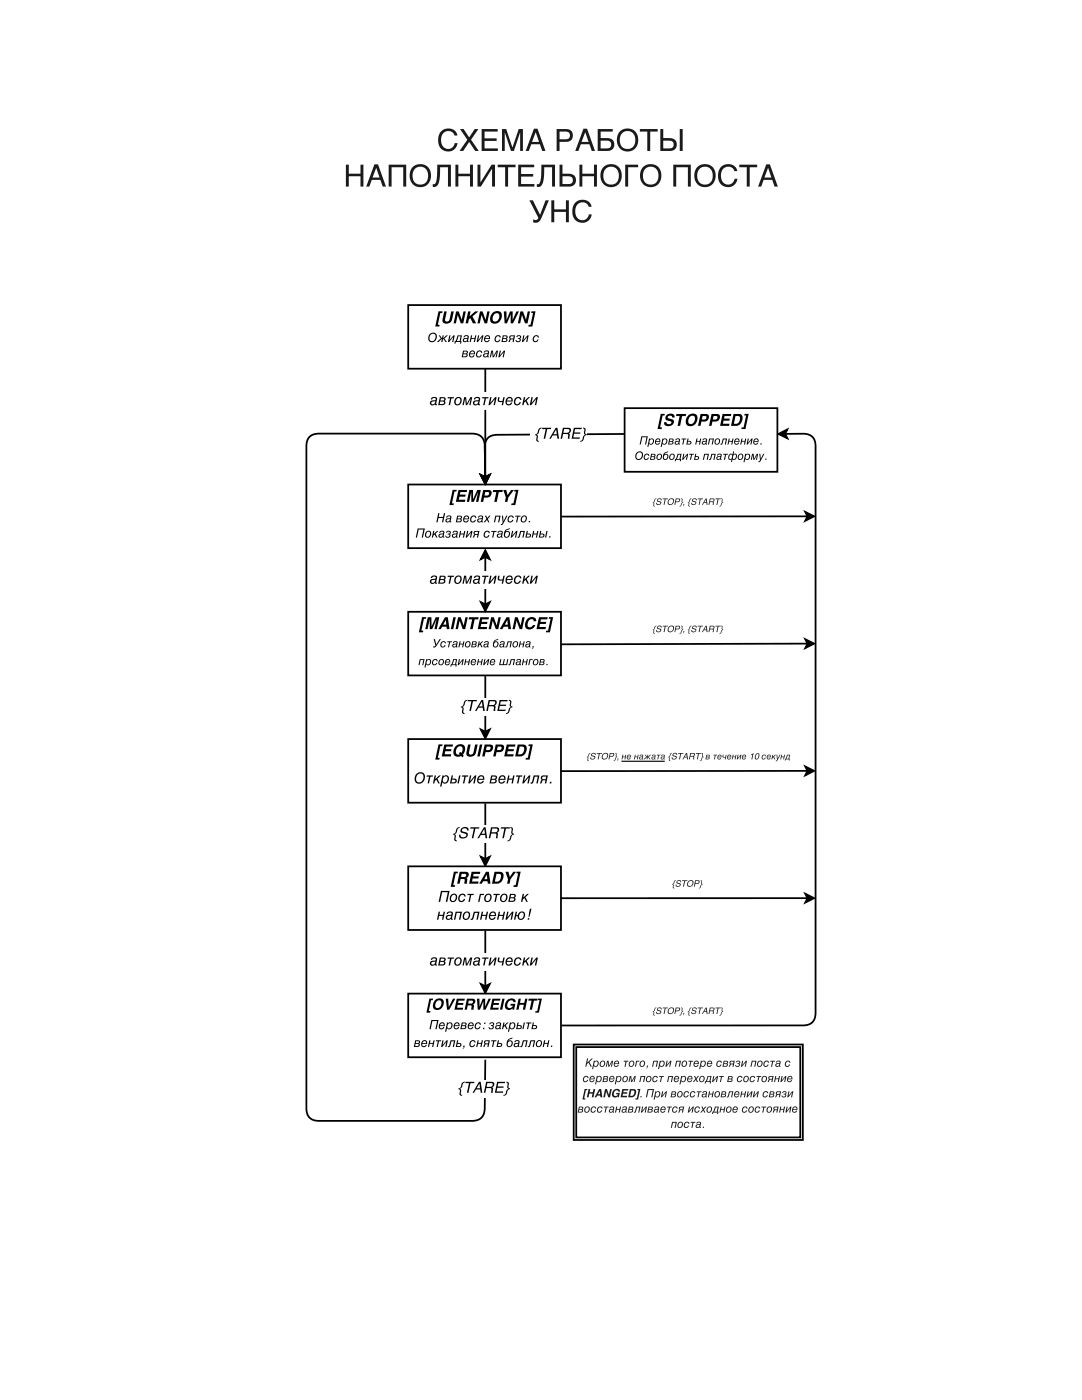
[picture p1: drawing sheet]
<svg xmlns="http://www.w3.org/2000/svg" width="216mm" height="279mm" viewBox="0 0 216 279" stroke-linecap="round" stroke-linejoin="round" font-family="sans-serif">
<path d="M95.9 94.8l.9 .4 .9-.4-.9 1.8zM96.8 95.2l-.1-6.1a2.29 2.29 0 0 0-2.5-2.6h-30.5a2.25 2.25 0 0 0-2.6 2.6v132.1a2.25 2.25 0 0 0 2.6 2.5h30.5a2.28 2.28 0 0 0 2.5-2.5l.1-9.7M81.5 122.1h30.4v12.7h-30.4z" fill="none" stroke="#000" stroke-width=".35"/>
<g fill="#000">
<path d="M95.9 94.8l.9 .4 .9-.4-.9 1.8z"/>
<path d="M83.8 131.5h.9l-.2 1.2h-.2l.2-1h-.6l-.2 1h-.2zM85.1 131.5h.1v.2a.52 .52 0 0 1 .8 0 .52 .52 0 0 1-.1 .8 .48 .48 0 0 1-.9 0l-.1 .7h-.2zM85.3 131.8a.4 .4 0 0 0-.2 .6 .4 .4 0 0 0 .6 0 .39 .39 0 0 0 .1-.5 .39 .39 0 0 0-.5-.1zM86.4 131.7l.6-.2 .3 .3-.2 .1a.43 .43 0 0 0-.6 0 .43 .43 0 0 0 0 .6l.3 .1 .2-.3h.3a.57 .57 0 0 1-.9 .4 .57 .57 0 0 1 0-1zM87.9 131.8a.4 .4 0 0 0-.2 .5 .4 .4 0 0 0 .6 .1 .39 .39 0 0 0 .1-.5 .39 .39 0 0 0-.5-.1zM87.7 131.7a.61 .61 0 0 1 .9 .4 .61 .61 0 0 1-.7 .7 .61 .61 0 0 1-.4-.5 .61 .61 0 0 1 .2-.6zM89.1 131.8l-.1 .3h.6l-.1-.4zM89 131.7a.51 .51 0 0 1 .6-.1 .51 .51 0 0 1 .2 .6h-.8a.32 .32 0 0 0 .2 .4 .32 .32 0 0 0 .4-.2h.2a.57 .57 0 0 1-.9 .2 .57 .57 0 0 1 .1-.9zM90.6 131.7l-.3 .9h.5l.2-.9zM90.4 131.5h.8l-.2 1.1h.2l-.1 .4h-.2v-.3h-.8l-.1 .3h-.1zM91.6 131.5h.2l-.2 .9 .7-.9h.2l-.2 1.2h-.2l.2-.9-.8 .9h-.2zM92.9 131.5h.2l-.1 .5h.5l.1-.5h.2l-.2 1.2h-.2l.1-.5h-.6l-.1 .5h-.2zM94.3 131.8l-.1 .3h.6l-.1-.4zM94.1 131.7a.51 .51 0 0 1 .7-.1 .51 .51 0 0 1 .2 .6h-.9a.32 .32 0 0 0 .3 .4 .32 .32 0 0 0 .3-.2h.2a.57 .57 0 0 1-.9 .2 .57 .57 0 0 1 .1-.9zM95.4 131.5h.2l-.1 .5h.5l.1-.5h.2l-.2 1.2h-.2l.1-.5h-.5l-.2 .5h-.2zM96.7 131.5h.2l-.2 .9 .7-.9h.2l-.2 1.2h-.2l.2-.9-.8 .9h-.2zM98.1 131.8l-.1 .3h.6l-.1-.4zM98 131.7a.51 .51 0 0 1 .6-.1 .51 .51 0 0 1 .2 .6h-.9a.32 .32 0 0 0 .3 .4 .32 .32 0 0 0 .4-.2h.2a.57 .57 0 0 1-1 .2 .57 .57 0 0 1 .2-.9zM99.8 131.5h.2l-.2 1.1h.5l.2-1.1h.2l-.2 1.1h.5l.2-1.1h.2l-.2 1.2h-1.6zM101.9 131.5h.9l-.3 1.2h-.2l.2-1h-.4l-.2 .7a.32 .32 0 0 1-.5 .3l.3-.2zM103.2 132.3a.27 .27 0 0 0 .2 .4 .27 .27 0 0 0 .3-.4v-.2zM103.1 131.7a.45 .45 0 0 1 .6-.2 .45 .45 0 0 1 .2 .5l-.1 .5 .2 .1-.2 .2a.25 .25 0 0 0-.2-.2 .25 .25 0 0 0-.3 .2 .38 .38 0 0 1-.4-.4 .38 .38 0 0 1 .4-.4l.5-.1a.27 .27 0 0 0-.3-.2 .27 .27 0 0 0-.3 .2h-.2zM104.4 131.5h.2l-.1 .5h.5l.1-.5h.2l-.2 1.2h-.2l.1-.5h-.6l-.1 .5h-.2zM105.7 131.5h.6v.2h-.5l-.2 1h-.2zM106.7 131.8a.4 .4 0 0 0-.2 .5 .4 .4 0 0 0 .6 .1 .39 .39 0 0 0 .2-.5 .39 .39 0 0 0-.6-.1zM106.5 131.7a.61 .61 0 0 1 1 .4 .61 .61 0 0 1-.7 .7 .61 .61 0 0 1-.5-.5 .61 .61 0 0 1 .2-.6zM107.8 131.5l.7 .1a.29 .29 0 0 1 .2 .3 .29 .29 0 0 1-.2 .2 .36 .36 0 0 1 .1 .5 .36 .36 0 0 1-.4 .1h-.6zM107.9 132.2l-.1 .4h.3a.2 .2 0 0 0 .3-.1 .2 .2 0 0 0-.2-.3zM108 131.7l-.1 .4h.3a.18 .18 0 0 0 .3-.2 .18 .18 0 0 0-.2-.2zM109.1 132.5h.2l-.1 .2h-.2z"/>
<path d="M86.5 127.5h.3l.3 1.1 .6-1.1h.3l-1 1.6-.5 .1v-.2a.24 .24 0 0 0 .2 0 .24 .24 0 0 0 .2-.3zM88.1 128.1l.6-.1 .3 .3-.2 .1a.43 .43 0 0 0-.7-.1 .43 .43 0 0 0 .1 .7h.3l.2-.3h.2a.57 .57 0 0 1-.9 .4 .57 .57 0 0 1 0-.9zM89.3 128h.9v.2h-.4l-.2 1h-.2l.2-1h-.4zM90.5 128.7a.27 .27 0 0 0 .2 .4 .27 .27 0 0 0 .3-.3l.1-.2zM90.5 128.1a.45 .45 0 0 1 .5-.2 .45 .45 0 0 1 .3 .6l-.1 .5h.1l-.1 .2a.25 .25 0 0 0-.3-.2 .25 .25 0 0 0-.2 .2 .38 .38 0 0 1-.5-.3 .38 .38 0 0 1 .4-.4l.5-.1a.27 .27 0 0 0-.3-.3 .27 .27 0 0 0-.2 .2h-.2zM91.7 128h.2l-.1 .5h.6l.1-.5h.2l-.3 1.2h-.2l.1-.6h-.5l-.1 .6h-.2zM93.2 128.2a.4 .4 0 0 0-.3 .6 .4 .4 0 0 0 .7 .1 .39 .39 0 0 0 .1-.5 .39 .39 0 0 0-.5-.2zM93 128.1a.61 .61 0 0 1 .9 .4 .61 .61 0 0 1-.7 .7 .61 .61 0 0 1-.5-.4 .61 .61 0 0 1 .3-.7zM94.3 128h.6a.29 .29 0 0 1 .2 .3 .29 .29 0 0 1-.2 .3 .36 .36 0 0 1 .1 .4 .36 .36 0 0 1-.4 .2h-.6zM94.3 128.6l-.1 .4h.4a.2 .2 0 0 0 .3-.1 .2 .2 0 0 0-.2-.3zM94.4 128.2l-.1 .3h.4a.18 .18 0 0 0 .2-.1 .18 .18 0 0 0-.2-.2zM95.5 128h.2l-.1 .5 .6-.5h.3l-.6 .5 .4 .7h-.2l-.3-.6-.3 .6h-.2zM96.7 128.7a.27 .27 0 0 0 .2 .4 .27 .27 0 0 0 .3-.3l.1-.2zM96.7 128.1a.45 .45 0 0 1 .6-.2 .45 .45 0 0 1 .2 .6l-.1 .5h.1l-.1 .2a.25 .25 0 0 0-.3-.2 .25 .25 0 0 0-.2 .2 .38 .38 0 0 1-.5-.3 .38 .38 0 0 1 .5-.4l.4-.1a.27 .27 0 0 0-.2-.3 .27 .27 0 0 0-.3 .2h-.2zM98.6 127.9l.9-.4-.8 .6a.56 .56 0 0 1 .8 .2 .56 .56 0 0 1-.3 .8 .57 .57 0 0 1-.8 0 .57 .57 0 0 1 0-.8zM98.7 128.3a.39 .39 0 0 0-.2 .5 .39 .39 0 0 0 .6 .1 .39 .39 0 0 0 .2-.5 .39 .39 0 0 0-.6-.1zM99.9 128.7a.27 .27 0 0 0 .2 .4 .27 .27 0 0 0 .3-.3v-.2zM99.9 128.1a.45 .45 0 0 1 .5-.2 .45 .45 0 0 1 .3 .6l-.1 .5h.1l-.1 .2a.25 .25 0 0 0-.3-.2 .25 .25 0 0 0-.2 .2 .38 .38 0 0 1-.5-.3 .38 .38 0 0 1 .4-.4l.5-.1a.27 .27 0 0 0-.3-.3 .27 .27 0 0 0-.2 .2h-.2zM101.3 128h.8l-.2 1.2h-.2l.2-1h-.4l-.2 .7a.32 .32 0 0 1-.5 .3l.2-.2zM102.7 128.2a.4 .4 0 0 0-.3 .6 .4 .4 0 0 0 .6 .1 .39 .39 0 0 0 .2-.5 .39 .39 0 0 0-.5-.2zM102.5 128.1a.61 .61 0 0 1 .9 .4 .61 .61 0 0 1-.7 .7 .61 .61 0 0 1-.5-.4 .61 .61 0 0 1 .3-.7zM103.7 128h.3l-.1 .5h.5l.1-.5h.2l-.3 1.2h-.2l.2-.6h-.6l-.1 .6h-.2zM105.1 128.7a.27 .27 0 0 0 .2 .4 .27 .27 0 0 0 .3-.3v-.2zM105 128.1a.45 .45 0 0 1 .6-.2 .45 .45 0 0 1 .2 .6l-.1 .5h.2l-.2 .2a.25 .25 0 0 0-.2-.2 .25 .25 0 0 0-.2 .2 .38 .38 0 0 1-.5-.3 .38 .38 0 0 1 .4-.4l.5-.1a.27 .27 0 0 0-.3-.3 .27 .27 0 0 0-.3 .2h-.2zM106.3 128.9h.2l-.1 .5-.3 .1 .2-.3h-.1z"/>
</g>
<path d="M81.5 96.7h30.4v12.7h-30.4z" fill="#fff"/>
<path d="M81.5 96.7h30.4v12.7h-30.4zM96.8 134.9v11.1M95.9 145.6l.9 .4 .9-.4-.9 1.8z" fill="none" stroke="#000" stroke-width=".35"/>
<g fill="#000">
<path d="M95.9 145.6l.9 .4 .9-.4-.9 1.8z"/>
<path d="M90.3 97.8h.8v.3h-.4l-.5 2.4h.4l-.1 .3h-.8zM91.5 97.8h1.7l-.1 .4h-1.2l-.1 .5h1.1l-.1 .4h-1.1l-.2 .6h1.4l-.1 .5h-1.8zM93.7 97.8h.7v1.9l.8-1.9h.7l-.5 2.4h-.4l.4-2-.9 2h-.4l-.1-2-.4 2h-.5zM96.8 98.2l-.1 .7h.4a.36 .36 0 0 0 .5-.3 .36 .36 0 0 0-.3-.4zM96.4 97.8h1.1a.75 .75 0 0 1 .6 .8 .75 .75 0 0 1-.8 .7h-.7l-.2 .9h-.5zM98.4 97.8h1.9l-.1 .4h-.7l-.4 2h-.5l.4-2h-.7zM100.4 97.8h.6l.3 1 .7-1h.5l-1.1 1.5-.2 .9h-.5l.2-.9zM102.7 97.8h.8l-.7 3h-.8l.1-.3h.4l.5-2.4h-.4z"/>
<path d="M83.3 105.5h1.5l-.4 1.8h-.3l.4-1.6h-1l-.3 1.6h-.2zM85.2 106.2a.46 .46 0 0 0-.2 .6 .46 .46 0 0 0 .6 .3 .46 .46 0 0 0 .3-.6 .46 .46 0 0 0-.7-.3zM85.1 106.1a.67 .67 0 0 1 1 .3 .67 .67 0 0 1-.6 .9 .66 .66 0 0 1-.7-.4 .66 .66 0 0 1 .3-.8zM86.4 106h.3l-.2 .6 .7-.6h.3l-.6 .5 .4 .8h-.3l-.3-.6-.2 .2-.1 .4h-.2zM87.8 106.8a.3 .3 0 0 0 .2 .4 .3 .3 0 0 0 .3-.4l.1-.2zM87.8 106.1a.5 .5 0 0 1 .6-.2 .5 .5 0 0 1 .2 .6l-.1 .6 .1 .2-.3-.2a.43 .43 0 0 1-.8 .1 .43 .43 0 0 1 .4-.7l.5-.1a.3 .3 0 0 0-.2-.3 .3 .3 0 0 0-.4 .2h-.2zM89.1 106a.41 .41 0 0 1 .7 0 .41 .41 0 0 1-.1 .6 .49 .49 0 0 1-.2 .7 .49 .49 0 0 1-.7-.4h.2a.31 .31 0 0 0 .4 .3 .31 .31 0 0 0 .2-.5h-.3v-.2a.26 .26 0 0 0 .4-.1 .26 .26 0 0 0-.1-.4 .26 .26 0 0 0-.4 .2l-.2 .1zM90.5 106.8a.3 .3 0 0 0 .2 .4 .3 .3 0 0 0 .3-.4l.1-.2zM90.4 106.1a.5 .5 0 0 1 .6-.2 .5 .5 0 0 1 .3 .6l-.1 .6 .1 .2-.3-.2a.43 .43 0 0 1-.8 .1 .43 .43 0 0 1 .4-.7l.5-.1a.3 .3 0 0 0-.3-.3 .3 .3 0 0 0-.3 .2h-.2zM91.8 106h.2l-.1 .5h.6l.1-.5h.3l-.3 1.3h-.2l.1-.6h-.6l-.2 .6h-.2zM93.2 106h.2l-.2 .9 .8-.9h.3l-.3 1.3h-.2l.2-1-.8 1h-.3zM94.6 106.1l1.1-.1-.3 1.3h-.2l.1-.5h-.5l-.2 .5h-.3l.4-.6a.36 .36 0 0 1-.1-.6zM94.8 106.2a.21 .21 0 0 0-.1 .2 .21 .21 0 0 0 .2 .2h.4l.1-.5zM96.8 106.1l.3-.2a.49 .49 0 0 1 .6 .5h-.2a.48 .48 0 0 0-.7-.1 .48 .48 0 0 0 0 .7l.3 .1 .3-.3h.3a.63 .63 0 0 1-1 .4 .63 .63 0 0 1 0-1zM98.1 106h1v.2h-.4l-.3 1.1h-.2l.2-1.1h-.4zM99.4 106.8a.3 .3 0 0 0 .3 .4 .3 .3 0 0 0 .3-.4v-.2zM99.4 106.1a.5 .5 0 0 1 .6-.2 .5 .5 0 0 1 .3 .6l-.1 .6 .1 .2-.3-.2a.43 .43 0 0 1-.8 .1 .43 .43 0 0 1 .4-.7l.5-.1a.3 .3 0 0 0-.3-.3 .3 .3 0 0 0-.3 .2h-.2zM100.8 105.8l1-.4-.9 .7a.61 .61 0 0 1 .8 .1 .61 .61 0 0 1-.1 .9 .63 .63 0 0 1-.9 .1 .63 .63 0 0 1-.1-.9zM101 106.3a.43 .43 0 0 0-.3 .6 .43 .43 0 0 0 .7 .1 .43 .43 0 0 0 .2-.6 .43 .43 0 0 0-.6-.1zM102.2 106h.2l-.2 .9 .8-.9h.3l-.3 1.3h-.3l.3-1-.9 1h-.2zM103.8 106h.9l-.2 1.3h-.3l.3-1.1h-.5l-.2 .8a.35 .35 0 0 1-.6 .3l.1-.2 .2-.1zM105.1 106h.2l-.1 .5h.3a.41 .41 0 0 1 .5 .4 .41 .41 0 0 1-.5 .4h-.7zM105.2 106.7l-.1 .4h.4a.23 .23 0 0 0 .2-.2 .23 .23 0 0 0-.2-.2zM106.4 106h.2l-.1 .5h.6l.1-.5h.2l-.2 1.3h-.3l.2-.6h-.6l-.2 .6h-.2zM107.8 106h.2l-.1 .5h.3a.41 .41 0 0 1 .5 .4 .41 .41 0 0 1-.6 .4h-.6zM107.9 106.7l-.1 .4h.3a.23 .23 0 0 0 .3-.2 .23 .23 0 0 0-.2-.2zM109 106h.3l-.3 1.3h-.2zM109.6 107h.3l-.1 .3h-.3z"/>
<path d="M87.5 102.4h.2l-.2 .8h.9l.2-.8h.2l-.4 1.8h-.2l.2-.8h-.9l-.2 .8h-.2zM89.2 103.7a.3 .3 0 0 0 .2 .5 .3 .3 0 0 0 .3-.4l.1-.2zM89.1 103a.5 .5 0 0 1 .7-.1 .5 .5 0 0 1 .2 .5l-.1 .6 .1 .2-.3-.1a.43 .43 0 0 1-.8 0 .43 .43 0 0 1 .4-.6l.5-.2a.3 .3 0 0 0-.2-.3 .3 .3 0 0 0-.4 .3h-.2zM91.2 102.9h.7a.33 .33 0 0 1 .3 .3 .33 .33 0 0 1-.2 .3 .4 .4 0 0 1 .1 .5 .4 .4 0 0 1-.5 .2h-.7zM91.3 103.6l-.1 .5h.4a.22 .22 0 0 0 .3-.2 .22 .22 0 0 0-.2-.3zM91.4 103.1l-.1 .4h.4a.2 .2 0 0 0 .3-.2 .2 .2 0 0 0-.3-.2zM92.8 103.2l-.1 .3h.7l-.1-.4zM92.7 103.1a.57 .57 0 0 1 .7-.1 .57 .57 0 0 1 .2 .6h-1a.36 .36 0 0 0 .3 .5 .36 .36 0 0 0 .4-.3h.2a.62 .62 0 0 1-.9 .3 .62 .62 0 0 1 0-1zM94.1 103.1l.3-.2a.49 .49 0 0 1 .6 .5h-.2a.48 .48 0 0 0-.7-.1 .48 .48 0 0 0 0 .7l.3 .1 .3-.4h.3a.63 .63 0 0 1-1 .5 .63 .63 0 0 1 0-1.1zM95.5 103.7a.3 .3 0 0 0 .2 .5 .3 .3 0 0 0 .4-.4v-.2zM95.5 103a.5 .5 0 0 1 .6-.1 .5 .5 0 0 1 .3 .5l-.1 .6 .1 .2-.4-.1a.43 .43 0 0 1-.7 0 .43 .43 0 0 1 .4-.6l.5-.2a.3 .3 0 0 0-.3-.3 .3 .3 0 0 0-.3 .3h-.2zM96.8 102.9h.2l.2 .5 .4-.5h.3l-.6 .7 .4 .6h-.3l-.2-.5-.4 .5h-.3l.6-.7zM98.8 102.9h1.1l-.3 1.3h-.2l.2-1.1h-.6l-.2 1.1h-.2zM100.1 102.9h.3l.1 1.1 .5-1.1h.3l-1 1.7-.3 .2v-.2l.3-.3zM101.5 103.1l.4-.2a.49 .49 0 0 1 .6 .5h-.2a.48 .48 0 0 0-.7-.1 .48 .48 0 0 0 0 .7l.3 .1 .3-.4h.2a.63 .63 0 0 1-.9 .5 .63 .63 0 0 1 0-1.1zM102.8 102.9h1.1l-.1 .2h-.4l-.2 1.1h-.2l.2-1.1h-.4zM104.3 103.2a.46 .46 0 0 0-.2 .5 .46 .46 0 0 0 .6 .3 .46 .46 0 0 0 .3-.6 .46 .46 0 0 0-.7-.2zM104.2 103.1a.67 .67 0 0 1 1 .3 .67 .67 0 0 1-.6 .9 .66 .66 0 0 1-.7-.5 .66 .66 0 0 1 .3-.7zM105.5 104h.3l-.1 .2h-.2z"/>
<path d="M84.2 123.2h.8v.3h-.4l-.5 2.4h.4l-.1 .3h-.8zM85.4 123.2h.7v1.9l.8-1.9h.8l-.6 2.4h-.4l.4-2-.9 2h-.4l-.1-2-.4 2h-.4zM89 123.7l-.5 1h.6zM88.8 123.2h.6l.3 2.4h-.5l-.1-.5h-.9l-.2 .5h-.6zM90.5 123.2h.5l-.6 2.4h-.4zM91.4 123.2h.5l.6 1.6 .4-1.6h.4l-.5 2.4h-.5l-.6-1.7-.3 1.7h-.5zM93.6 123.2h1.9l-.1 .4h-.7l-.4 2h-.5l.4-2h-.7zM95.8 123.2h1.8l-.1 .4h-1.3l-.1 .5h1.2l-.1 .4h-1.2l-.1 .6h1.3l-.1 .5h-1.8zM98 123.2h.5l.6 1.6 .4-1.6h.4l-.5 2.4h-.5l-.6-1.7-.3 1.7h-.5zM101.2 123.7l-.5 1h.6zM101.1 123.2h.5l.4 2.4h-.6v-.5h-.9l-.3 .5h-.5zM102.8 123.2h.5l.6 1.6 .3-1.6h.5l-.5 2.4h-.5l-.6-1.7-.4 1.7h-.4zM105.3 123.4a.93 .93 0 0 1 1.1-.3 .93 .93 0 0 1 .6 .9h-.5a.57 .57 0 0 0-.6-.4 .57 .57 0 0 0-.5 .6 .59 .59 0 0 0-.1 .7 .59 .59 0 0 0 .7 .2l.3-.3h.5a1.08 1.08 0 0 1-1.5 .8 1.08 1.08 0 0 1-.3-1.8zM107.5 123.2h1.8l-.1 .4h-1.3l-.1 .5h1.2l-.1 .4h-1.2l-.1 .6h1.3l-.1 .5h-1.8zM109.6 123.2h.8l-.7 3h-.8l.1-.3h.4l.5-2.4h-.4z"/>
</g>
<path d="M91 139.3h11.2v3.6h-11.2z" fill="#fff"/>
<path d="M92.8 139.9l.5-.2v.1a1.05 1.05 0 0 0-.7 1l-.4 .3 .3 .2-.1 .8 .3 .2v.2l-.5-.3 .1-.8-.4-.2 .1-.2a.97 .97 0 0 0 .7-1zM93.4 139.7h1.8l-.1 .3h-.7l-.4 1.9h-.3l.4-1.9h-.8zM96.2 140l-.6 1h.7zM96.1 139.7h.3l.3 2.2h-.3l-.1-.7h-.8l-.4 .7h-.3zM97.7 140l-.1 .7h.7a.39 .39 0 0 0 .5-.3 .39 .39 0 0 0-.3-.4zM97.5 139.7h1a.56 .56 0 0 1 .7 .5 .56 .56 0 0 1-.5 .6l.2 .3v.8h-.4l.1-.8-.4-.2h-.7l-.2 1h-.3zM99.7 139.7h1.6l-.1 .3h-1.3l-.1 .6h1.2l-.1 .3h-1.2l-.1 .7h1.3l-.1 .3h-1.6zM101.5 139.7h.3a.69 .69 0 0 1 .1 1l.4 .3-.1 .2-.4 .2a1.08 1.08 0 0 1-.9 1.1l.5-.4 .2-.8 .4-.2-.3-.3 .1-.5a.34 .34 0 0 0-.3-.5z" fill="#000"/>
<path d="M81.5 147.5h30.4v12.7h-30.4z" fill="#fff"/>
<path d="M81.5 147.5h30.4v12.7h-30.4zM95.9 171l.9 .4 .9-.4-.9 1.8zM96.8 160.3v11.1" fill="none" stroke="#000" stroke-width=".35"/>
<g fill="#000">
<path d="M95.9 171l.9 .4 .9-.4-.9 1.8z"/>
<path d="M83.3 154.6a.82 .82 0 0 0-.3 1 .82 .82 0 0 0 .9 .5 .99 .99 0 0 0 .1-1.7zM83.2 154.4a.99 .99 0 0 1 1.3-.1 .99 .99 0 0 1 .2 1.4 1.02 1.02 0 0 1-1.5 .6 1.02 1.02 0 0 1-.3-1.5zM85.2 154.8h1.2l-.1 .2h-.4l-.3 1.4h-.3l.3-1.4h-.5zM86.7 154.8h.3l-.2 .7 .8-.7h.4l-.7 .6 .5 1h-.4l-.3-.8-.3 .3-.1 .5h-.3zM88.3 154.8h.2v.2a.68 .68 0 0 1 1-.1 .68 .68 0 0 1 0 1 .66 .66 0 0 1-.6 .5 .66 .66 0 0 1-.6-.3l-.2 .9h-.3zM88.6 155.1a.55 .55 0 0 0-.3 .7 .55 .55 0 0 0 .7 .3 .61 .61 0 0 0 .3-.6 .61 .61 0 0 0-.5-.6zM90.1 154.8h.3l-.1 .6h.3a.49 .49 0 0 1 .6 .5 .49 .49 0 0 1-.7 .5h-.7zM90.2 155.6l-.1 .5h.4a.27 .27 0 0 0 .4-.2 .27 .27 0 0 0-.3-.3zM91.6 154.8h.3l-.4 1.6h-.2zM92.2 154.8h1.2v.2h-.5l-.3 1.4h-.2l.3-1.4h-.5zM93.8 154.8h.2l-.2 1.1 1-1.1h.3l-.4 1.6h-.3l.3-1.3-1 1.3h-.3zM95.7 155.1l-.2 .3h.9l-.2-.4zM95.5 154.9a.68 .68 0 0 1 .9-.1 .68 .68 0 0 1 .2 .8h-1.1a.43 .43 0 0 0 .3 .6 .43 .43 0 0 0 .5-.4h.3a.74 .74 0 0 1-1.1 .5 .74 .74 0 0 1-.1-1.2zM98 154.8h.7a.4 .4 0 0 1 .5 .2 .4 .4 0 0 1-.3 .5 .48 .48 0 0 1 .2 .6 .48 .48 0 0 1-.6 .3h-.8zM98.1 155.6l-.1 .5h.4a.27 .27 0 0 0 .4-.1 .27 .27 0 0 0-.2-.4zM98.2 155l-.1 .4h.4a.25 .25 0 0 0 .4-.1 .25 .25 0 0 0-.3-.3zM99.9 155.1l-.2 .3h.9l-.1-.4zM99.7 154.9a.68 .68 0 0 1 .9-.1 .68 .68 0 0 1 .3 .8h-1.2a.43 .43 0 0 0 .3 .6 .43 .43 0 0 0 .5-.4h.3a.74 .74 0 0 1-1.1 .5 .74 .74 0 0 1-.1-1.2zM101.4 154.8h.3l-.2 .6h.8l.1-.6h.3l-.4 1.6h-.2l.1-.8h-.7l-.2 .8h-.2zM103 154.8h1.2v.2h-.5l-.3 1.4h-.2l.2-1.4h-.5zM104.6 154.8h.2l-.2 1.1 .9-1.1h.3l-.3 1.6h-.3l.3-1.3-1 1.3h-.3zM106.5 154.8h1.1l-.3 1.6h-.3l.3-1.4h-.6l-.2 1a.42 .42 0 0 1-.7 .4l.1-.3 .3-.1zM108.1 154.9l1.2-.1-.3 1.6h-.3l.1-.7h-.5l-.3 .7h-.3l.5-.8a.43 .43 0 0 1-.1-.7zM108.3 155a.25 .25 0 0 0-.1 .3 .25 .25 0 0 0 .3 .2h.4l.1-.5zM109.8 156h.3l-.1 .4h-.3z"/>
<path d="M87.5 148.6h.8l-.1 .3h-.3l-.5 2.4h.3v.3h-.8zM88.7 148.6h1.7l-.1 .4h-1.3l-.1 .5h1.2l-.1 .4h-1.1l-.2 .6h1.3l-.1 .5h-1.8zM91.3 149.1a.83 .83 0 0 0-.4 .8 .83 .83 0 0 0 .6 .7l.2-.1-.1-.2 .3-.3 .2 .3a.8 .8 0 0 0-.3-1.4zM90.9 149a1.08 1.08 0 0 1 1.6-.3 1.08 1.08 0 0 1 .1 1.6l-.3 .3 .3 .3-.4 .2-.2-.2a1.01 1.01 0 0 1-1.3-.1 1.01 1.01 0 0 1-.1-1.3zM93.4 148.6h.5l-.3 1.4a.46 .46 0 0 0 .4 .6 .46 .46 0 0 0 .5-.6l.3-1.4h.5l-.3 1.4a1.09 1.09 0 0 1-.8 1 1.09 1.09 0 0 1-1.1-.4zM95.7 148.6h.5l-.5 2.4h-.5zM97.1 149l-.1 .7h.4a.36 .36 0 0 0 .5-.3 .36 .36 0 0 0-.3-.4zM96.7 148.6h1a.75 .75 0 0 1 .7 .8 .75 .75 0 0 1-.8 .7h-.7l-.2 .9h-.5zM99.3 149l-.1 .7h.4a.36 .36 0 0 0 .5-.3 .36 .36 0 0 0-.3-.4zM98.9 148.6h1a.75 .75 0 0 1 .7 .8 .75 .75 0 0 1-.8 .7h-.7l-.2 .9h-.5zM101.1 148.6h1.8l-.1 .4h-1.3l-.1 .5h1.2l-.1 .4h-1.2l-.1 .6h1.3l-.1 .5h-1.8zM103.7 149l-.3 1.5a.96 .96 0 0 0 1-.4 .96 .96 0 0 0-.1-1.1zM103.3 148.6h1a.87 .87 0 0 1 .8 .5 .87 .87 0 0 1-.1 .9l-.5 .7a2.05 2.05 0 0 1-1.7 .3zM105.5 148.6h.8l-.6 3h-.8v-.3h.4l.5-2.4h-.4z"/>
</g>
<path d="M90.3 164.7h12.2v3.6h-12.2z" fill="#fff"/>
<path d="M91.2 165.3l.5-.2v.1a1.05 1.05 0 0 0-.6 1l-.5 .3 .4 .2-.1 .8 .3 .2-.1 .2-.4-.3v-.8l-.3-.2v-.2a.97 .97 0 0 0 .7-1zM92 165.4a.77 .77 0 0 1 .9-.4 .77 .77 0 0 1 .6 .7h-.3a.48 .48 0 0 0-.6-.4 .48 .48 0 0 0-.3 .6l.3 .1a.64 .64 0 0 1 .8 .6 .64 .64 0 0 1-.6 .7 .72 .72 0 0 1-.8 0 .72 .72 0 0 1-.4-.7h.3a.55 .55 0 0 0 .6 .5 .55 .55 0 0 0 .5-.6l-1.1-.5zM93.9 165.1h1.7v.3h-.7l-.5 1.9h-.3l.5-1.9h-.8zM96.6 165.4l-.5 1h.7zM96.6 165.1h.3l.3 2.2h-.3l-.1-.7h-.9l-.3 .7h-.3zM98.2 165.4l-.1 .7h.7a.39 .39 0 0 0 .5-.3 .39 .39 0 0 0-.4-.4zM98 165.1h1a.56 .56 0 0 1 .6 .5 .56 .56 0 0 1-.4 .6l.2 .3-.1 .8h-.3v-.8l-.3-.2h-.7l-.2 1h-.3zM100 165.1h1.7v.3h-.8l-.4 1.9h-.3l.4-1.9h-.7zM101.8 165.1h.3a.69 .69 0 0 1 .2 1l.3 .3-.1 .2-.4 .2a1.08 1.08 0 0 1-.9 1.1l.5-.4 .2-.8 .5-.2-.4-.3 .1-.5a.34 .34 0 0 0-.3-.5z" fill="#000"/>
<path d="M81.5 172.9h30.4v12.7h-30.4z" fill="#fff"/>
<path d="M81.5 172.9h30.4v12.7h-30.4zM95.9 196.4l.9 .4 .9-.4-.9 1.8zM96.8 185.7v11.1" fill="none" stroke="#000" stroke-width=".35"/>
<g fill="#000">
<path d="M95.9 196.4l.9 .4 .9-.4-.9 1.8z"/>
<path d="M88 177.8h1.7l-.5 2.2h-.2l.4-1.9h-1.2l-.4 1.9h-.3zM90.3 178.7a.55 .55 0 0 0-.3 .7 .55 .55 0 0 0 .6 .3 .62 .62 0 0 0 .4-.6 .62 .62 0 0 0-.5-.5zM90 178.6a.75 .75 0 0 1 1.1 0 .75 .75 0 0 1-.1 1.1 .74 .74 0 0 1-1.1 .2 .74 .74 0 0 1 0-1.1zM91.7 178.6l.2-.2a.64 .64 0 0 1 1 .5h-.3a.49 .49 0 0 0-.6-.3 .49 .49 0 0 0-.3 .6 .43 .43 0 0 0 .3 .6 .43 .43 0 0 0 .5-.4h.3a.74 .74 0 0 1-1.1 .6 .74 .74 0 0 1-.1-1.2zM93.3 178.4h1.2v.2h-.5l-.3 1.4h-.2l.3-1.4h-.5zM95.7 178.4h.9l-.1 .2h-.5l-.3 1.4h-.3zM97.1 178.7a.55 .55 0 0 0-.2 .7 .55 .55 0 0 0 .6 .3 .62 .62 0 0 0 .4-.6 .62 .62 0 0 0-.5-.5zM96.9 178.6a.75 .75 0 0 1 1.1 0 .75 .75 0 0 1-.1 1.1 .74 .74 0 0 1-1.1 .2 .74 .74 0 0 1 0-1.1zM98.5 178.4h1.2v.2h-.5l-.3 1.4h-.2l.2-1.4h-.5zM100.3 178.7a.55 .55 0 0 0-.3 .7 .55 .55 0 0 0 .7 .3 .62 .62 0 0 0 .3-.6 .62 .62 0 0 0-.5-.5zM100.1 178.6a.75 .75 0 0 1 1.1 0 .75 .75 0 0 1-.2 1.1 .74 .74 0 0 1-1.1 .2 .74 .74 0 0 1 0-1.1zM101.8 178.4h.6a.4 .4 0 0 1 .5 .3 .4 .4 0 0 1-.2 .5 .48 .48 0 0 1 .1 .6 .48 .48 0 0 1-.6 .2h-.8zM101.8 179.3l-.1 .5h.5a.27 .27 0 0 0 .4-.2 .27 .27 0 0 0-.3-.3zM102 178.6l-.1 .5h.4a.25 .25 0 0 0 .4-.2 .25 .25 0 0 0-.3-.3zM104.3 178.4h.3l-.2 .7 .8-.7h.3l-.7 .6 .5 1h-.3l-.4-.8-.3 .3-.1 .5h-.2z"/>
<path d="M90.6 174h.8l-.1 .3h-.4l-.5 2.4h.4l-.1 .3h-.8zM92.1 174.4l-.1 .6h.6a.33 .33 0 0 0 .4-.2 .33 .33 0 0 0-.3-.4zM91.7 174h1.2a.63 .63 0 0 1 .7 .5 .63 .63 0 0 1-.6 .7l.2 .2v1h-.5v-.8l-.3-.2h-.5l-.2 1h-.5zM94.1 174h1.8l-.1 .4h-1.3l-.1 .5h1.2l-.1 .4h-1.2l-.1 .6h1.3l-.1 .5h-1.8zM97.1 174.5l-.5 1h.6zM97 174h.5l.4 2.4h-.6v-.5h-.9l-.3 .5h-.5zM99.1 174.4l-.4 1.5a.96 .96 0 0 0 1.1-.4 .96 .96 0 0 0-.1-1.1zM98.7 174h1a.87 .87 0 0 1 .8 .5 .87 .87 0 0 1-.1 .9l-.5 .7a2.05 2.05 0 0 1-1.7 .3zM100.9 174h.5l.3 1 .7-1h.6l-1.1 1.5-.2 .9h-.5l.2-.9zM103.1 174h.8l-.7 3h-.8l.1-.3h.4l.5-2.4h-.4z"/>
<path d="M87.5 181.9h.3l-.1 .7h.7l.1-.7h.3l-.3 1.6h-.3l.1-.7h-.7l-.1 .7h-.3zM89.3 182.9l-.1 .3a.43 .43 0 0 0 .6 .1 .43 .43 0 0 0 .2-.5zM89.3 182.1a.59 .59 0 0 1 .7-.2 .59 .59 0 0 1 .3 .7l-.1 .7 .2 .1-.1 .2-.2-.1-.2-.1a.52 .52 0 0 1-.9 0 .52 .52 0 0 1 .5-.8l.6-.2a.36 .36 0 0 0-.4-.3 .36 .36 0 0 0-.3 .3h-.3zM90.9 181.9h1.3l-.3 1.6h-.3l.3-1.3h-.8l-.2 1.3h-.3zM92.9 182.3a.55 .55 0 0 0-.3 .6 .55 .55 0 0 0 .6 .4 .62 .62 0 0 0 .4-.6 .62 .62 0 0 0-.5-.6zM92.6 182.1a.75 .75 0 0 1 1.1 .1 .75 .75 0 0 1-.1 1.1 .74 .74 0 0 1-1.1 .1 .74 .74 0 0 1 0-1.1zM94.5 181.9h1.2l-.4 1.6h-.2l.3-1.3h-.6l-.3 .9a.42 .42 0 0 1-.6 .4v-.2l.3-.1zM96.1 181.9h.3l-.1 .7h.7l.1-.7h.3l-.3 1.6h-.3l.1-.7h-.7l-.1 .7h-.3zM98 182.3l-.1 .3h.8l-.1-.4zM97.8 182.1a.68 .68 0 0 1 .9-.1 .68 .68 0 0 1 .3 .8h-1.2a.43 .43 0 0 0 .3 .6 .43 .43 0 0 0 .5-.4h.3a.74 .74 0 0 1-1.1 .5 .74 .74 0 0 1-.1-1.2zM99.5 181.9h.3l-.2 .7h.8l.1-.7h.3l-.4 1.6h-.2l.1-.7h-.7l-.2 .7h-.2zM101.2 181.9h.3l-.3 1.2 1-1.2h.3l-.4 1.6h-.2l.2-1.2-1 1.2h-.2zM102.9 181.9h.3l-.2 .7h.3a.76 .76 0 0 1 1.1-.7 .76 .76 0 0 1 .2 1.3 .68 .68 0 0 1-.8 .4 .68 .68 0 0 1-.5-.8h-.3l-.2 .7h-.2zM103.8 182.3a.55 .55 0 0 0-.3 .6 .55 .55 0 0 0 .7 .4 .62 .62 0 0 0 .3-.6 .62 .62 0 0 0-.5-.6zM105.7 181.4h.3l-.4 1.6h-.1zM105.3 183.2h.3v.3h-.3z"/>
</g>
<path d="M85.7 190.1h21.9v3.6h-21.9z" fill="#fff"/>
<path d="M86.1 192v.3a.43 .43 0 0 0 .5 .2 .43 .43 0 0 0 .2-.6zM86.1 191.2a.59 .59 0 0 1 .8-.2 .59 .59 0 0 1 .3 .7l-.2 .7 .2 .1v.2h-.3l-.1-.2a.52 .52 0 0 1-.9 0 .52 .52 0 0 1 .4-.8l.6-.1a.36 .36 0 0 0-.3-.4 .36 .36 0 0 0-.4 .4h-.2zM87.8 191.1h.6a.4 .4 0 0 1 .5 .3 .4 .4 0 0 1-.2 .5 .48 .48 0 0 1 .1 .6 .48 .48 0 0 1-.6 .2h-.8zM87.8 192l-.1 .5h.5a.27 .27 0 0 0 .4-.2 .27 .27 0 0 0-.3-.3zM88 191.3l-.1 .5h.4a.25 .25 0 0 0 .4-.2 .25 .25 0 0 0-.3-.3zM89.4 191.1h1.2l-.1 .2h-.4l-.3 1.4h-.3l.3-1.4h-.5zM91.2 191.4a.55 .55 0 0 0-.3 .7 .55 .55 0 0 0 .6 .3 .62 .62 0 0 0 .4-.6 .62 .62 0 0 0-.5-.5zM90.9 191.3a.75 .75 0 0 1 1.1 0 .75 .75 0 0 1-.1 1.1 .74 .74 0 0 1-1.1 .2 .74 .74 0 0 1 0-1.1zM92.6 191.1h.4l.2 1.3 .7-1.3h.3l-.3 1.6h-.3l.3-1.3-.7 1.3h-.2l-.2-1.3-.3 1.3h-.2zM94.7 192l-.1 .3a.43 .43 0 0 0 .6 .2 .43 .43 0 0 0 .2-.6zM94.7 191.2a.59 .59 0 0 1 .7-.2 .59 .59 0 0 1 .4 .7l-.2 .7 .2 .1v.2h-.3l-.1-.2a.52 .52 0 0 1-.9 0 .52 .52 0 0 1 .4-.8l.6-.1a.36 .36 0 0 0-.3-.4 .36 .36 0 0 0-.4 .4h-.3zM96.2 191.1h1.3l-.1 .2h-.4l-.3 1.4h-.3l.3-1.4h-.5zM97.8 191.1h.3l-.3 1.2 1-1.2h.3l-.3 1.6h-.3l.2-1.2-.9 1.2h-.3zM99.4 191.1h.3l-.1 .3a.41 .41 0 0 0 .2 .5 .41 .41 0 0 0 .5-.1l.1-.7h.3l-.3 1.6h-.3l.1-.7a.57 .57 0 0 1-.6 .1 .57 .57 0 0 1-.3-.7zM101.4 191.4l-.2 .4h.9l-.2-.5zM101.2 191.3a.68 .68 0 0 1 .8-.2 .68 .68 0 0 1 .3 .9h-1.2a.43 .43 0 0 0 .3 .5 .43 .43 0 0 0 .6-.3h.2a.74 .74 0 0 1-1.1 .4 .74 .74 0 0 1-.1-1.1zM102.8 191.3l.2-.2a.64 .64 0 0 1 1 .5h-.2a.49 .49 0 0 0-.6-.3 .49 .49 0 0 0-.4 .6 .43 .43 0 0 0 .3 .6 .43 .43 0 0 0 .6-.4h.2a.74 .74 0 0 1-1 .6 .74 .74 0 0 1-.2-1.2zM104.5 191.1h.3l-.2 .7 .8-.7h.4l-.7 .6 .4 1h-.3l-.3-.8-.3 .3-.1 .5h-.3zM106 191.1h.3l-.2 1.2 .9-1.2h.3l-.3 1.6h-.3l.3-1.2-1 1.2h-.3z" fill="#000"/>
<path d="M81.5 198.3h30.4v12.7h-30.4z" fill="#fff"/>
<path d="M81.5 198.3h30.4v12.7h-30.4z" fill="none" stroke="#000" stroke-width=".35"/>
<g fill="#000">
<path d="M85.7 199.3h.7v.3h-.4l-.4 2.2h.3l-.1 .3h-.7zM87.2 199.8a.77 .77 0 0 0 .1 1.4 .9 .9 0 0 0 .7-.6 .9 .9 0 0 0-.2-.9zM86.8 199.7a.98 .98 0 0 1 1.3-.4 .98 .98 0 0 1 .3 1.4 1.12 1.12 0 0 1-.8 .8 1.12 1.12 0 0 1-1.2-.4v-.7zM88.9 199.3h.5l.1 1.7 .9-1.7h.5l-1.3 2.2h-.4zM91.1 199.3h1.7l-.1 .4h-1.2l-.1 .5h1.1l-.1 .3h-1.1l-.1 .6h1.2l-.1 .4h-1.6zM93.5 199.7l-.1 .6h.5a.31 .31 0 0 0 .5-.2 .31 .31 0 0 0-.3-.4zM93.2 199.3h1a.58 .58 0 0 1 .7 .5 .58 .58 0 0 1-.5 .7l.2 .1-.1 .9h-.5l.1-.7-.3-.2h-.5l-.1 .9h-.5zM95.2 199.3h.5v1.6l.6-1.6h.5v1.6l.7-1.6h.5l-1.1 2.2h-.5l.1-1.7-.7 1.7h-.5zM98.2 199.3h1.7l-.1 .4h-1.2l-.1 .5h1.1l-.1 .3h-1.1l-.1 .6h1.2l-.1 .4h-1.6zM100.2 199.3h.5l-.5 2.2h-.4zM101.2 199.6a.92 .92 0 0 1 1-.4 .92 .92 0 0 1 .7 .8h-.5a.65 .65 0 0 0-.8-.3 .65 .65 0 0 0-.4 .7 .57 .57 0 0 0 .4 .8 .57 .57 0 0 0 .7-.5h-.5l.1-.4h.9l-.2 1.2h-.3v-.3a.9 .9 0 0 1-1.3 .2 .9 .9 0 0 1-.2-1.2zM103.5 199.3h.4l-.1 .8h.8l.2-.8h.4l-.4 2.2h-.5l.2-1h-.8l-.2 1h-.5zM105.5 199.3h1.8l-.1 .4h-.7l-.3 1.8h-.5l.4-1.8h-.7zM107.4 199.3h.7l-.6 2.8h-.7l.1-.3h.3l.5-2.2h-.4z"/>
<path d="M82.8 207.6h.7a.33 .33 0 0 1 .3 .3 .33 .33 0 0 1-.2 .4 .4 .4 0 0 1 .1 .4 .4 .4 0 0 1-.5 .2h-.6zM82.9 208.3l-.1 .5h.4a.22 .22 0 0 0 .3-.2 .22 .22 0 0 0-.2-.3zM83 207.8l-.1 .4h.4a.2 .2 0 0 0 .3-.2 .2 .2 0 0 0-.2-.2zM84.4 207.9l-.1 .3h.7l-.1-.4zM84.3 207.8a.57 .57 0 0 1 .7-.1 .57 .57 0 0 1 .2 .6h-.9a.36 .36 0 0 0 .2 .5 .36 .36 0 0 0 .4-.3h.3a.62 .62 0 0 1-1 .3 .62 .62 0 0 1 0-1zM85.7 207.6h.2l-.1 .5h.6l.1-.5h.2l-.3 1.3h-.2l.2-.6h-.7l-.1 .6h-.2zM87 207.6h1v.2h-.4l-.2 1.1h-.3l.3-1.1h-.5zM88.3 207.6h.2l-.2 1 .8-1h.3l-.3 1.3h-.2l.2-1-.9 1h-.2zM89.9 207.6h1l-.3 1.3h-.3l.3-1.1h-.5l-.2 .8a.35 .35 0 0 1-.5 .3v-.1l.2-.1zM91.2 207.6h.2l-.1 .5h.4a.41 .41 0 0 1 .4 .5 .41 .41 0 0 1-.5 .3h-.7zM91.3 208.3l-.1 .5h.4a.23 .23 0 0 0 .3-.2 .23 .23 0 0 0-.3-.3zM92.5 208.7h.2l-.1 .5-.3 .1 .2-.3-.1-.1zM93.9 207.8l.4-.2a.49 .49 0 0 1 .6 .5h-.2a.48 .48 0 0 0-.7-.1 .48 .48 0 0 0 0 .7l.3 .1 .3-.3h.2a.63 .63 0 0 1-.9 .4 .63 .63 0 0 1-.1-1.1zM95.3 207.6h.2l-.1 .5h.6l.1-.5h.3l-.3 1.3h-.2l.1-.6h-.6l-.2 .6h-.2zM96.7 207.7l1.1-.1-.3 1.3h-.3l.2-.5h-.5l-.2 .5h-.3l.4-.6a.36 .36 0 0 1-.1-.6zM96.9 207.8a.21 .21 0 0 0-.1 .3 .21 .21 0 0 0 .2 .1h.4l.1-.4zM98 207.6h1.1l-.1 .2h-.4l-.2 1.1h-.2l.2-1.1h-.4zM99.3 207.6h.3l-.1 .5h.3a.41 .41 0 0 1 .4 .5 .41 .41 0 0 1-.5 .3h-.6zM99.4 208.3l-.1 .5h.4a.23 .23 0 0 0 .3-.2 .23 .23 0 0 0-.3-.3zM101.4 207.5l.9-.4-.9 .6a.61 .61 0 0 1 .9 .2 .61 .61 0 0 1-.2 .8 .63 .63 0 0 1-.9 .1 .63 .63 0 0 1-.1-.9zM101.5 207.9a.43 .43 0 0 0-.2 .6 .43 .43 0 0 0 .6 .2 .43 .43 0 0 0 .2-.6 .43 .43 0 0 0-.6-.2zM102.8 208.4a.3 .3 0 0 0 .2 .5 .3 .3 0 0 0 .3-.4l.1-.2zM102.8 207.7a.5 .5 0 0 1 .6-.1 .5 .5 0 0 1 .2 .5l-.1 .6 .1 .3-.3-.2a.43 .43 0 0 1-.7 0 .43 .43 0 0 1 .3-.6l.6-.2a.3 .3 0 0 0-.3-.3 .3 .3 0 0 0-.3 .3h-.3zM104.3 207.6h1l-.3 1.3h-.2l.2-1.1h-.5l-.2 .8a.35 .35 0 0 1-.5 .3v-.1l.3-.1zM105.8 207.6h1l-.3 1.3h-.2l.2-1.1h-.5l-.2 .8a.35 .35 0 0 1-.5 .3v-.1l.3-.1zM107.4 207.9a.46 .46 0 0 0-.3 .5 .46 .46 0 0 0 .6 .3 .46 .46 0 0 0 .3-.6 .46 .46 0 0 0-.6-.2zM107.2 207.8a.67 .67 0 0 1 1 .3 .67 .67 0 0 1-.6 .9 .66 .66 0 0 1-.7-.5 .66 .66 0 0 1 .3-.7zM108.6 207.6h.2l-.1 .5h.6l.1-.5h.2l-.3 1.3h-.2l.2-.6h-.7l-.1 .6h-.2zM110 208.7h.2v.2h-.3z"/>
<path d="M86.1 203.6h1.4l-.4 1.8h-.2l.3-1.6h-.9l-.4 1.6h-.2zM88 204.3l-.2 .3h.7l-.1-.3zM87.8 204.2a.57 .57 0 0 1 .7-.1 .57 .57 0 0 1 .2 .7h-.9a.36 .36 0 0 0 .2 .4 .36 .36 0 0 0 .5-.2h.2a.62 .62 0 0 1-1 .3 .62 .62 0 0 1 0-1zM89.2 204.1h.2v.1a.56 .56 0 0 1 .8 0 .56 .56 0 0 1 0 .8 .55 .55 0 0 1-.5 .4 .55 .55 0 0 1-.5-.2l-.2 .7h-.2zM89.5 204.3a.46 .46 0 0 0-.3 .6 .46 .46 0 0 0 .6 .3 .46 .46 0 0 0 .3-.6 .46 .46 0 0 0-.6-.3zM90.9 204.3l-.1 .3h.7l-.1-.3zM90.8 204.2a.57 .57 0 0 1 .7-.1 .57 .57 0 0 1 .2 .7h-1a.36 .36 0 0 0 .3 .4 .36 .36 0 0 0 .4-.2h.2a.62 .62 0 0 1-.9 .3 .62 .62 0 0 1 0-1zM92.1 204.1h.7a.33 .33 0 0 1 .3 .2 .33 .33 0 0 1-.2 .4 .4 .4 0 0 1 .1 .5 .4 .4 0 0 1-.5 .2h-.6zM92.2 204.8l-.1 .4h.4a.22 .22 0 0 0 .3-.1 .22 .22 0 0 0-.2-.3zM92.3 204.2l-.1 .4h.4a.2 .2 0 0 0 .3-.1 .2 .2 0 0 0-.2-.3zM93.7 204.3l-.1 .3h.7l-.1-.3zM93.6 204.2a.57 .57 0 0 1 .7-.1 .57 .57 0 0 1 .2 .7h-1a.36 .36 0 0 0 .3 .4 .36 .36 0 0 0 .4-.2h.3a.62 .62 0 0 1-1 .3 .62 .62 0 0 1 0-1zM95 204.2l.3-.2a.49 .49 0 0 1 .7 .5h-.3a.48 .48 0 0 0-.7-.1 .48 .48 0 0 0 0 .7l.3 .1 .3-.3h.3a.63 .63 0 0 1-1 .4 .63 .63 0 0 1 0-1zM96.6 204.1h.3l-.1 .2h-.2zM96.4 205.1h.3l-.1 .3h-.2zM97.8 204.1a.41 .41 0 0 1 .6 0 .41 .41 0 0 1 0 .6 .49 .49 0 0 1-.3 .7 .49 .49 0 0 1-.6-.4h.2a.31 .31 0 0 0 .4 .3 .31 .31 0 0 0 .1-.5h-.3l.1-.2a.26 .26 0 0 0 .4-.1 .26 .26 0 0 0-.2-.4 .26 .26 0 0 0-.3 .2l-.3 .1zM99.1 204.9a.3 .3 0 0 0 .2 .4 .3 .3 0 0 0 .4-.4v-.2zM99.1 204.2a.5 .5 0 0 1 .6-.2 .5 .5 0 0 1 .3 .6l-.2 .6 .2 .2-.4-.2a.43 .43 0 0 1-.7 .1 .43 .43 0 0 1 .4-.7l.5-.1a.3 .3 0 0 0-.3-.3 .3 .3 0 0 0-.3 .2h-.3zM100.4 204.1h.3l-.2 .6 .7-.6h.3l-.6 .5 .4 .8h-.3l-.3-.6-.2 .2-.1 .4h-.2zM101.7 204.1h.3l-.1 .1a.56 .56 0 0 1 .8 0 .56 .56 0 0 1 0 .8 .55 .55 0 0 1-.4 .4 .55 .55 0 0 1-.6-.2l-.1 .7h-.3zM102 204.3a.46 .46 0 0 0-.2 .6 .46 .46 0 0 0 .6 .3 .46 .46 0 0 0 .2-.6 .46 .46 0 0 0-.6-.3zM103.3 204.1h.2l-.1 .5h.3a.41 .41 0 0 1 .4 .4 .41 .41 0 0 1-.5 .4h-.6zM103.3 204.8v.4h.3a.23 .23 0 0 0 .3-.2 .23 .23 0 0 0-.3-.2zM104.5 204.1h.2l-.2 1.3h-.3zM105 204.1h1v.2h-.4l-.2 1.1h-.3l.3-1.1h-.4zM106.3 204.1h.2l-.1 .5h.4a.41 .41 0 0 1 .4 .4 .41 .41 0 0 1-.5 .4h-.7zM106.4 204.8l-.1 .4h.4a.23 .23 0 0 0 .3-.2 .23 .23 0 0 0-.3-.2z"/>
</g>
<path d="M91.4 215.5h10.1v3.6h-10.1z" fill="#fff"/>
<g fill="#000">
<path d="M96.8 109.8l.9 1.8-.9-.4-.9 .4zM95.9 120.2l.9 .4 .9-.4-.9 1.8z"/>
<path d="M92.3 216.1l.5-.2v.1a1.05 1.05 0 0 0-.7 1l-.4 .3 .3 .2-.1 .8 .3 .2v.2l-.5-.3 .1-.8-.3-.2v-.2a.97 .97 0 0 0 .7-1zM92.9 215.9h1.8l-.1 .3h-.7l-.4 1.9h-.3l.4-1.9h-.8zM95.7 216.2l-.6 1h.7zM95.6 215.9h.3l.3 2.2h-.3l-.1-.7h-.8l-.4 .7h-.3zM97.3 216.2l-.2 .7h.7a.39 .39 0 0 0 .5-.3 .39 .39 0 0 0-.3-.4zM97 215.9h1a.56 .56 0 0 1 .7 .5 .56 .56 0 0 1-.5 .6l.2 .3v.8h-.4l.1-.8-.4-.2h-.7l-.2 1h-.3zM99.2 215.9h1.6l-.1 .3h-1.3l-.1 .6h1.2l-.1 .3h-1.2l-.1 .7h1.3v.3h-1.7zM101 215.9h.3a.69 .69 0 0 1 .1 1l.4 .3-.1 .2-.4 .2a1.08 1.08 0 0 1-.9 1.1l.5-.4 .2-.8 .5-.2-.4-.3 .1-.5a.34 .34 0 0 0-.3-.5z"/>
</g>
<path d="M96.8 109.8l.9 1.8-.9-.4-.9 .4zM96.8 111.2v9.4M95.9 120.2l.9 .4 .9-.4-.9 1.8z" fill="none" stroke="#000" stroke-width=".35"/>
<path d="M85.7 113.9h21.9v3.6h-21.9z" fill="#fff"/>
<path d="M86.1 115.8v.3a.43 .43 0 0 0 .5 .2 .43 .43 0 0 0 .2-.6zM86.1 115a.59 .59 0 0 1 .8-.2 .59 .59 0 0 1 .3 .7l-.2 .7 .2 .1v.2h-.3l-.1-.2a.52 .52 0 0 1-.9 0 .52 .52 0 0 1 .4-.8l.6-.1a.36 .36 0 0 0-.3-.4 .36 .36 0 0 0-.4 .4h-.2zM87.8 114.9h.6a.4 .4 0 0 1 .5 .3 .4 .4 0 0 1-.2 .5 .48 .48 0 0 1 .1 .6 .48 .48 0 0 1-.6 .2h-.8zM87.8 115.8l-.1 .5h.5a.27 .27 0 0 0 .4-.2 .27 .27 0 0 0-.3-.3zM88 115.1l-.1 .5h.4a.25 .25 0 0 0 .4-.2 .25 .25 0 0 0-.3-.3zM89.4 114.9h1.2l-.1 .2h-.4l-.3 1.4h-.3l.3-1.4h-.5zM91.2 115.2a.55 .55 0 0 0-.3 .7 .55 .55 0 0 0 .6 .3 .62 .62 0 0 0 .4-.6 .62 .62 0 0 0-.5-.5zM90.9 115.1a.75 .75 0 0 1 1.1 0 .75 .75 0 0 1-.1 1.1 .74 .74 0 0 1-1.1 .2 .74 .74 0 0 1 0-1.1zM92.6 114.9h.4l.2 1.3 .7-1.3h.3l-.3 1.6h-.3l.3-1.3-.7 1.3h-.2l-.2-1.3-.3 1.3h-.2zM94.7 115.8l-.1 .3a.43 .43 0 0 0 .6 .2 .43 .43 0 0 0 .2-.6zM94.7 115a.59 .59 0 0 1 .7-.2 .59 .59 0 0 1 .4 .7l-.2 .7 .2 .1v.2h-.3l-.1-.2a.52 .52 0 0 1-.9 0 .52 .52 0 0 1 .4-.8l.6-.1a.36 .36 0 0 0-.3-.4 .36 .36 0 0 0-.4 .4h-.3zM96.2 114.9h1.3l-.1 .2h-.4l-.3 1.4h-.3l.3-1.4h-.5zM97.8 114.9h.3l-.3 1.2 1-1.2h.3l-.3 1.6h-.3l.2-1.2-.9 1.2h-.3zM99.4 114.9h.3l-.1 .3a.41 .41 0 0 0 .2 .5 .41 .41 0 0 0 .5-.1l.1-.7h.3l-.3 1.6h-.3l.1-.7a.57 .57 0 0 1-.6 .1 .57 .57 0 0 1-.3-.7zM101.4 115.2l-.2 .4h.9l-.2-.5zM101.2 115.1a.68 .68 0 0 1 .8-.2 .68 .68 0 0 1 .3 .9h-1.2a.43 .43 0 0 0 .3 .5 .43 .43 0 0 0 .6-.3h.2a.74 .74 0 0 1-1.1 .4 .74 .74 0 0 1-.1-1.1zM102.8 115.1l.2-.2a.64 .64 0 0 1 1 .5h-.2a.49 .49 0 0 0-.6-.3 .49 .49 0 0 0-.4 .6 .43 .43 0 0 0 .3 .6 .43 .43 0 0 0 .6-.4h.2a.74 .74 0 0 1-1 .6 .74 .74 0 0 1-.2-1.2zM104.5 114.9h.3l-.2 .7 .8-.7h.4l-.7 .6 .4 1h-.3l-.3-.8-.3 .3-.1 .5h-.3zM106 114.9h.3l-.2 1.2 .9-1.2h.3l-.3 1.6h-.3l.3-1.2-1 1.2h-.3z" fill="#000"/>
<path d="M130.2 124.9h14.2v2h-14.2z" fill="#fff"/>
<path d="M130.7 125l.3-.1-.4 .6-.2 .2 .2 .1-.1 .5 .2 .2-.3-.2v-.4l-.2-.2 .3-.2zM131.3 125l.3-.2a.33 .33 0 0 1 .4 .5h-.1a.28 .28 0 0 0-.4-.3 .28 .28 0 0 0-.2 .3 .44 .44 0 0 1 .5 .2 .44 .44 0 0 1-.1 .6l-.6 .1-.2-.3v-.2h.2a.32 .32 0 0 0 .4 .3 .32 .32 0 0 0 .2-.3 .44 .44 0 0 1-.5-.2 .44 .44 0 0 1 .1-.5zM132.2 124.9h1.1v.1h-.5l-.2 1.2h-.2l.2-1.2h-.4zM133.5 125.1a.61 .61 0 0 1 .9-.1 .61 .61 0 0 1-.2 1 .61 .61 0 0 1-.9 0 .61 .61 0 0 1 .2-.9zM133.6 125.1a.49 .49 0 0 0-.2 .6 .49 .49 0 0 0 .5 .4 .49 .49 0 0 0 .4-.6 .39 .39 0 0 0-.2-.5 .39 .39 0 0 0-.5 .1zM134.8 124.9h.6a.38 .38 0 0 1 .3 .4 .38 .38 0 0 1-.4 .3h-.4l-.2 .6h-.1zM135 125l-.1 .5h.3a.23 .23 0 0 0 .3-.2 .23 .23 0 0 0-.2-.3zM135.9 124.9l.3 .1v.5l.1 .2-.2 .2-.2 .4-.3 .2 .3-.7 .3-.1-.2-.2 .1-.4zM136.4 126h.2l-.3 .4zM137.7 125l.3-.1-.4 .6-.2 .2 .1 .1v.5l.2 .2-.3-.2v-.4l-.2-.2 .3-.2zM138.3 125l.3-.2a.33 .33 0 0 1 .4 .5h-.1a.28 .28 0 0 0-.4-.3 .28 .28 0 0 0-.2 .3 .44 .44 0 0 1 .5 .2 .44 .44 0 0 1-.1 .6l-.6 .1-.2-.3v-.2h.2a.32 .32 0 0 0 .4 .3 .32 .32 0 0 0 .2-.3 .44 .44 0 0 1-.5-.2 .44 .44 0 0 1 .1-.5zM139.2 124.9h1.1l-.1 .1h-.4l-.2 1.2h-.2l.2-1.2h-.4zM140.9 125.1l-.4 .5h.4zM140.8 124.9h.2l.2 1.3h-.2v-.4h-.5l-.3 .4h-.1zM141.8 125l-.1 .5h.4a.23 .23 0 0 0 .3-.2 .23 .23 0 0 0-.2-.3zM141.6 124.9h.6a.33 .33 0 0 1 .4 .3 .33 .33 0 0 1-.3 .3l.1 .7h-.2l.1-.5-.3-.1h-.3l-.2 .6h-.1zM142.8 124.9h1v.1h-.4l-.3 1.2h-.1l.2-1.2h-.4zM143.9 124.9l.3 .1-.1 .5 .2 .2-.2 .2-.2 .4-.4 .2 .4-.7 .3-.1-.2-.2v-.4z" fill="#1a1a1a"/>
<path d="M160.7 127.6l1.8 .8-1.8 .9 .4-.9zM161.1 128.4l-49.1 .2" fill="none" stroke="#000" stroke-width=".35"/>
<path d="M160.7 127.6l1.8 .8-1.8 .9 .4-.9z" fill="#000"/>
<path d="M130.2 99.5h14.2v2h-14.2z" fill="#fff"/>
<path d="M130.7 99.6l.3-.1-.4 .6-.2 .2 .2 .1-.1 .5 .2 .2-.3-.2v-.4l-.2-.2 .3-.2zM131.3 99.6l.3-.2a.33 .33 0 0 1 .4 .5h-.1a.28 .28 0 0 0-.4-.3 .28 .28 0 0 0-.2 .3 .44 .44 0 0 1 .5 .2 .44 .44 0 0 1-.1 .6l-.6 .1-.2-.3v-.2h.2a.32 .32 0 0 0 .4 .3 .32 .32 0 0 0 .2-.3 .44 .44 0 0 1-.5-.2 .44 .44 0 0 1 .1-.5zM132.2 99.5h1.1v.1h-.5l-.2 1.2h-.2l.2-1.2h-.4zM133.5 99.7a.61 .61 0 0 1 .9-.1 .61 .61 0 0 1-.2 1 .61 .61 0 0 1-.9 0 .61 .61 0 0 1 .2-.9zM133.6 99.7a.49 .49 0 0 0-.2 .6 .49 .49 0 0 0 .5 .4 .49 .49 0 0 0 .4-.6 .39 .39 0 0 0-.2-.5 .39 .39 0 0 0-.5 .1zM134.8 99.5h.6a.38 .38 0 0 1 .3 .4 .38 .38 0 0 1-.4 .3h-.4l-.2 .6h-.1zM135 99.6l-.1 .5h.3a.23 .23 0 0 0 .3-.2 .23 .23 0 0 0-.2-.3zM135.9 99.5l.3 .1v.5l.1 .2-.2 .2-.2 .4-.3 .2 .3-.7 .3-.1-.2-.2 .1-.4zM136.4 100.6h.2l-.3 .4zM137.7 99.6l.3-.1-.4 .6-.2 .2 .1 .1v.5l.2 .2-.3-.2v-.4l-.2-.2 .3-.2zM138.3 99.6l.3-.2a.33 .33 0 0 1 .4 .5h-.1a.28 .28 0 0 0-.4-.3 .28 .28 0 0 0-.2 .3 .44 .44 0 0 1 .5 .2 .44 .44 0 0 1-.1 .6l-.6 .1-.2-.3v-.2h.2a.32 .32 0 0 0 .4 .3 .32 .32 0 0 0 .2-.3 .44 .44 0 0 1-.5-.2 .44 .44 0 0 1 .1-.5zM139.2 99.5h1.1l-.1 .1h-.4l-.2 1.2h-.2l.2-1.2h-.4zM140.9 99.7l-.4 .5h.4zM140.8 99.5h.2l.2 1.3h-.2v-.4h-.5l-.3 .4h-.1zM141.8 99.6l-.1 .5h.4a.23 .23 0 0 0 .3-.2 .23 .23 0 0 0-.2-.3zM141.6 99.5h.6a.33 .33 0 0 1 .4 .3 .33 .33 0 0 1-.3 .3l.1 .7h-.2l.1-.5-.3-.1h-.3l-.2 .6h-.1zM142.8 99.5h1v.1h-.4l-.3 1.2h-.1l.2-1.2h-.4zM143.9 99.5l.3 .1-.1 .5 .2 .2-.2 .2-.2 .4-.4 .2 .4-.7 .3-.1-.2-.2v-.4z" fill="#1a1a1a"/>
<path d="M160.7 102.2l1.8 .8-1.8 .9 .4-.9zM161.1 103l-49.2 .1" fill="none" stroke="#000" stroke-width=".35"/>
<path d="M160.7 102.2l1.8 .8-1.8 .9 .4-.9z" fill="#000"/>
<path d="M117 150.3h40.7v2h-40.7z" fill="#fff"/>
<g fill="#1a1a1a">
<path d="M117.5 150.4l.4-.1-.4 .6-.3 .2 .2 .1v.5l.1 .2-.3-.2 .1-.4-.2-.2 .2-.2zM118.1 150.4l.4-.2a.33 .33 0 0 1 .4 .5h-.2a.28 .28 0 0 0-.3-.3 .28 .28 0 0 0-.2 .3 .44 .44 0 0 1 .5 .2 .44 .44 0 0 1-.1 .6l-.6 .1-.2-.3v-.2h.1a.32 .32 0 0 0 .4 .3 .32 .32 0 0 0 .3-.3 .44 .44 0 0 1-.5-.2 .44 .44 0 0 1 0-.5zM119.1 150.3h1v.1h-.4l-.3 1.2h-.1l.2-1.2h-.4zM120.3 150.5a.61 .61 0 0 1 1-.1 .61 .61 0 0 1-.2 1 .61 .61 0 0 1-1 0 .61 .61 0 0 1 .2-.9zM120.5 150.5a.49 .49 0 0 0-.3 .6 .49 .49 0 0 0 .6 .4 .49 .49 0 0 0 .4-.6 .39 .39 0 0 0-.2-.5 .39 .39 0 0 0-.5 .1zM121.7 150.3h.6a.38 .38 0 0 1 .3 .4 .38 .38 0 0 1-.5 .3h-.4l-.1 .6h-.2zM121.8 150.4l-.1 .5h.4a.23 .23 0 0 0 .3-.2 .23 .23 0 0 0-.2-.3zM122.8 150.3l.2 .1v.5l.2 .2-.3 .2-.1 .4-.4 .2 .4-.7 .3-.1-.2-.2v-.4zM123.2 151.4h.2l-.3 .4z"/>
<path d="M124.2 150.6h.2l-.1 .4h.4l.1-.4h.2l-.2 1h-.2l.1-.5h-.4l-.1 .5h-.2zM125.3 150.8l-.1 .2h.5l-.1-.2zM125.2 150.7a.4 .4 0 0 1 .5 0 .4 .4 0 0 1 .2 .4h-.7a.25 .25 0 0 0 .2 .4 .25 .25 0 0 0 .3-.2h.1a.44 .44 0 0 1-.7 .2 .44 .44 0 0 1 .1-.8zM126.7 150.6h.2l-.1 .4h.4l.1-.4h.1l-.2 1h-.1l.1-.5h-.5v.5h-.2zM127.7 151.2a.2 .2 0 0 0 .1 .2 .2 .2 0 0 0 .3 0 .2 .2 0 0 0-.1-.3zM127.7 150.7a.35 .35 0 0 1 .4-.1 .35 .35 0 0 1 .2 .4v.6l-.2-.2a.3 .3 0 0 1-.5 .1 .3 .3 0 0 1 .2-.5h.3l.1-.2-.3-.1-.3 .2zM128.7 150.6h.1l.3 .4 .1-.4h.2l-.1 .4 .4-.4h.2l-.5 .5 .4 .5h-.2l-.3-.5-.1 .5h-.2l.1-.5-.5 .5h-.2l.5-.6zM130.2 151.2a.2 .2 0 0 0 .1 .2 .2 .2 0 0 0 .2 0 .2 .2 0 0 0 0-.3zM130.2 150.7a.35 .35 0 0 1 .4-.1 .35 .35 0 0 1 .2 .4v.6l-.2-.2a.3 .3 0 0 1-.6 .1 .3 .3 0 0 1 .3-.5h.3l.1-.2-.3-.1-.3 .2zM131.1 150.6h.7v.2h-.3l-.2 .8h-.1l.1-.8h-.3zM132 151.2a.2 .2 0 0 0 .1 .2 .2 .2 0 0 0 .3 0 .2 .2 0 0 0 0-.3zM132 150.7a.35 .35 0 0 1 .4-.1 .35 .35 0 0 1 .2 .4v.6l-.2-.2a.3 .3 0 0 1-.5 .1 .3 .3 0 0 1 .2-.5h.4v-.2l-.3-.1-.3 .2z"/>
</g>
<path d="M124.1 151.9h8.4" fill="none" stroke="#1a1a1a" stroke-width=".25"/>
<path d="M133.8 150.4l.3-.1-.4 .6-.3 .2 .2 .1v.5l.1 .2-.2-.2v-.4l-.2-.2 .3-.2zM134.4 150.4l.3-.2a.33 .33 0 0 1 .4 .5h-.1a.28 .28 0 0 0-.4-.3 .28 .28 0 0 0-.2 .3 .44 .44 0 0 1 .5 .2 .44 .44 0 0 1-.1 .6l-.6 .1-.2-.3v-.2h.2a.32 .32 0 0 0 .3 .3 .32 .32 0 0 0 .3-.3 .44 .44 0 0 1-.5-.2 .44 .44 0 0 1 .1-.5zM135.3 150.3h1.1l-.1 .1h-.4l-.2 1.2h-.2l.2-1.2h-.4zM137 150.5l-.4 .5h.4zM136.9 150.3h.2l.2 1.3h-.2v-.4h-.6l-.2 .4h-.1zM137.9 150.4l-.1 .5h.4a.23 .23 0 0 0 .3-.2 .23 .23 0 0 0-.2-.3zM137.7 150.3h.6a.33 .33 0 0 1 .4 .3 .33 .33 0 0 1-.3 .3l.1 .7h-.2v-.5l-.2-.1h-.3l-.2 .6h-.1zM138.9 150.3h1v.1h-.4l-.3 1.2h-.2l.3-1.2h-.4zM140 150.3l.3 .1-.1 .5 .2 .2-.2 .2-.2 .4-.4 .2 .4-.7 .3-.1-.2-.2v-.4zM141 150.6l.6 .1v.2l-.1 .2a.28 .28 0 0 1 .1 .3 .28 .28 0 0 1-.4 .2h-.4zM141 151.1l-.1 .3h.3a.16 .16 0 0 0 .2-.1 .16 .16 0 0 0-.1-.2zM141.1 150.8l-.1 .2 .5-.1-.1-.1zM142.4 150.6h.7v.2h-.3l-.2 .8h-.1l.1-.8h-.3zM143.4 150.8l-.1 .2h.5l-.1-.2zM143.3 150.7a.4 .4 0 0 1 .5 0 .4 .4 0 0 1 .2 .4h-.7a.25 .25 0 0 0 .2 .4 .25 .25 0 0 0 .3-.2h.1a.44 .44 0 0 1-.7 .2 .44 .44 0 0 1 .1-.8zM144.2 150.6h.2l-.1 .2a.24 .24 0 0 0 .1 .3 .24 .24 0 0 0 .3 0l.1-.5h.2l-.2 1h-.2l.1-.4h-.1a.29 .29 0 0 1-.4 0 .29 .29 0 0 1 0-.4zM145.4 150.8l-.1 .2h.5l-.1-.2zM145.2 150.7a.4 .4 0 0 1 .5 0 .4 .4 0 0 1 .2 .4h-.7a.25 .25 0 0 0 .2 .4 .25 .25 0 0 0 .3-.2h.2a.44 .44 0 0 1-.7 .2 .44 .44 0 0 1 0-.8zM146.2 150.6h.2l-.1 .4h.4l.1-.4h.2l-.2 1h-.2l.1-.5h-.4l-.1 .5h-.2zM147.2 150.6h.2l-.2 .7 .6-.7h.2l-.2 1h-.2l.1-.8-.5 .8h-.2zM148.3 150.8l-.1 .2h.5l-.1-.2zM148.2 150.7a.4 .4 0 0 1 .5 0 .4 .4 0 0 1 .2 .4h-.7a.25 .25 0 0 0 .2 .4 .25 .25 0 0 0 .3-.2h.1a.44 .44 0 0 1-.7 .2 .44 .44 0 0 1 .1-.8zM149.9 150.6l.5-.3-.3 1.3h-.2l.2-.9h-.3zM150.9 150.4a.36 .36 0 0 1 .4-.1 .36 .36 0 0 1 .2 .4 .7 .7 0 0 1-.8 .8l-.1-.4zM151 150.6l-.2 .8a.54 .54 0 0 0 .5-.4 .54 .54 0 0 0-.1-.5zM152.2 150.7l.4-.1 .2 .3h-.1a.29 .29 0 0 0-.4-.1 .29 .29 0 0 0-.1 .4 .29 .29 0 0 0 .3 .2l.3-.2a.45 .45 0 0 1-.7 .3 .45 .45 0 0 1 .1-.8zM153.3 150.8l-.1 .2h.5l-.1-.2zM153.1 150.7a.4 .4 0 0 1 .5 0 .4 .4 0 0 1 .2 .4h-.7a.25 .25 0 0 0 .2 .4 .25 .25 0 0 0 .3-.2h.2a.44 .44 0 0 1-.7 .2 .44 .44 0 0 1 0-.8zM154.1 150.6h.2l-.1 .4 .4-.4h.2l-.4 .4 .3 .6h-.2l-.2-.5-.2 .5h-.2zM154.9 150.6h.2l.1 .8 .4-.8h.1l-.6 1.2-.3 .1 .2-.3zM155.9 150.6h.2l-.1 .4h.4l.1-.4h.1l-.2 1h-.1l.1-.5h-.4l-.1 .5h-.2zM157.2 150.8l-.3 .6h.4l.2-.6zM157 150.6h.7l-.2 1.2h-.1v-.2h-.6l-.1 .2h-.1z" fill="#1a1a1a"/>
<path d="M160.7 153l1.8 .8-1.8 .9 .4-.9zM161.1 153.8l-49.2 .1" fill="none" stroke="#000" stroke-width=".35"/>
<path d="M160.7 153l1.8 .8-1.8 .9 .4-.9z" fill="#000"/>
<path d="M134.1 175.7h6.1v2h-6.1z" fill="#fff"/>
<path d="M134.6 175.8l.3-.1-.4 .6-.3 .2 .2 .1v.5l.1 .2-.3-.2 .1-.4-.2-.2 .3-.2zM135.1 175.8l.4-.2a.33 .33 0 0 1 .4 .5h-.2a.28 .28 0 0 0-.3-.3 .28 .28 0 0 0-.2 .3 .44 .44 0 0 1 .5 .2 .44 .44 0 0 1-.1 .6l-.6 .1-.2-.3v-.2h.2a.32 .32 0 0 0 .3 .3 .32 .32 0 0 0 .3-.3 .44 .44 0 0 1-.5-.2 .44 .44 0 0 1 0-.5zM136.1 175.7h1.1l-.1 .1h-.4l-.2 1.2h-.2l.2-1.2h-.4zM137.3 175.9a.61 .61 0 0 1 1-.1 .61 .61 0 0 1-.2 1 .61 .61 0 0 1-.9 0 .61 .61 0 0 1 .1-.9zM137.5 175.9a.49 .49 0 0 0-.3 .6 .49 .49 0 0 0 .6 .4 .49 .49 0 0 0 .4-.6 .39 .39 0 0 0-.2-.5 .39 .39 0 0 0-.5 .1zM138.7 175.7h.6a.38 .38 0 0 1 .3 .4 .38 .38 0 0 1-.5 .3h-.4l-.1 .6h-.2zM138.9 175.8l-.1 .5h.3a.23 .23 0 0 0 .3-.2 .23 .23 0 0 0-.2-.3zM139.8 175.7l.3 .1-.1 .5 .2 .2-.2 .2-.2 .4-.4 .2 .4-.7 .3-.1-.2-.2v-.4z" fill="#1a1a1a"/>
<path d="M160.7 178.4l1.8 .8-1.8 .9 .4-.9zM161.1 179.2l-49.2 .1" fill="none" stroke="#000" stroke-width=".35"/>
<path d="M160.7 178.4l1.8 .8-1.8 .9 .4-.9z" fill="#000"/>
<path d="M130.2 201.1h14.2v2h-14.2z" fill="#fff"/>
<path d="M130.7 201.2l.3-.1-.4 .6-.2 .2 .2 .1-.1 .5 .2 .2-.3-.2v-.4l-.2-.2 .3-.2zM131.3 201.2l.3-.2a.33 .33 0 0 1 .4 .5h-.1a.28 .28 0 0 0-.4-.3 .28 .28 0 0 0-.2 .3 .44 .44 0 0 1 .5 .2 .44 .44 0 0 1-.1 .6l-.6 .1-.2-.3v-.2h.2a.32 .32 0 0 0 .4 .3 .32 .32 0 0 0 .2-.3 .44 .44 0 0 1-.5-.2 .44 .44 0 0 1 .1-.5zM132.2 201.1h1.1v.1h-.5l-.2 1.2h-.2l.2-1.2h-.4zM133.5 201.3a.61 .61 0 0 1 .9-.1 .61 .61 0 0 1-.2 1 .61 .61 0 0 1-.9 0 .61 .61 0 0 1 .2-.9zM133.6 201.3a.49 .49 0 0 0-.2 .6 .49 .49 0 0 0 .5 .4 .49 .49 0 0 0 .4-.6 .39 .39 0 0 0-.2-.5 .39 .39 0 0 0-.5 .1zM134.8 201.1h.6a.38 .38 0 0 1 .3 .4 .38 .38 0 0 1-.4 .3h-.4l-.2 .6h-.1zM135 201.2l-.1 .5h.3a.23 .23 0 0 0 .3-.2 .23 .23 0 0 0-.2-.3zM135.9 201.1l.3 .1v.5l.1 .2-.2 .2-.2 .4-.3 .2 .3-.7 .3-.1-.2-.2 .1-.4zM136.4 202.2h.2l-.3 .4zM137.7 201.2l.3-.1-.4 .6-.2 .2 .1 .1v.5l.2 .2-.3-.2v-.4l-.2-.2 .3-.2zM138.3 201.2l.3-.2a.33 .33 0 0 1 .4 .5h-.1a.28 .28 0 0 0-.4-.3 .28 .28 0 0 0-.2 .3 .44 .44 0 0 1 .5 .2 .44 .44 0 0 1-.1 .6l-.6 .1-.2-.3v-.2h.2a.32 .32 0 0 0 .4 .3 .32 .32 0 0 0 .2-.3 .44 .44 0 0 1-.5-.2 .44 .44 0 0 1 .1-.5zM139.2 201.1h1.1l-.1 .1h-.4l-.2 1.2h-.2l.2-1.2h-.4zM140.9 201.3l-.4 .5h.4zM140.8 201.1h.2l.2 1.3h-.2v-.4h-.5l-.3 .4h-.1zM141.8 201.2l-.1 .5h.4a.23 .23 0 0 0 .3-.2 .23 .23 0 0 0-.2-.3zM141.6 201.1h.6a.33 .33 0 0 1 .4 .3 .33 .33 0 0 1-.3 .3l.1 .7h-.2l.1-.5-.3-.1h-.3l-.2 .6h-.1zM142.8 201.1h1v.1h-.4l-.3 1.2h-.1l.2-1.2h-.4zM143.9 201.1l.3 .1-.1 .5 .2 .2-.2 .2-.2 .4-.4 .2 .4-.7 .3-.1-.2-.2v-.4z" fill="#1a1a1a"/>
<path d="M155.3 86.6l1.8-.9-.4 .9 .4 .9zM156.7 86.6h3.5a2.23 2.23 0 0 1 2.5 2.5v113a2.25 2.25 0 0 1-2.5 2.5l-48.3 .1" fill="none" stroke="#000" stroke-width=".35"/>
<path d="M155.3 86.6l1.8-.9-.4 .9 .4 .9z" fill="#000"/>
<path d="M124.6 81.5h30.5v12.7h-30.5z" fill="#fff"/>
<path d="M95.9 94.8l.9 .4 .9-.4-.9 1.8zM124.6 81.5h30.5v12.7h-30.5zM124.7 86.6l-25.5 .2a2.23 2.23 0 0 0-2.5 2.5l.1 5.9" fill="none" stroke="#000" stroke-width=".35"/>
<g fill="#000">
<path d="M95.9 94.8l.9 .4 .9-.4-.9 1.8z"/>
<path d="M128 87.1h1.3l-.4 1.6h-.2l.3-1.4h-.8l-.4 1.4h-.2zM129.5 87.5h.2v.2a.52 .52 0 0 1 .8 0 .52 .52 0 0 1-.1 .8 .48 .48 0 0 1-.9 0l-.1 .7h-.2zM129.8 87.8a.4 .4 0 0 0-.2 .5 .4 .4 0 0 0 .6 .1 .39 .39 0 0 0 .1-.5 .39 .39 0 0 0-.5-.1zM131.1 87.8l-.2 .2h.7l-.1-.3zM130.9 87.7a.51 .51 0 0 1 .7-.1 .51 .51 0 0 1 .2 .6h-.9a.32 .32 0 0 0 .2 .4 .32 .32 0 0 0 .4-.3h.2a.57 .57 0 0 1-.9 .3 .57 .57 0 0 1 .1-.9zM132.2 87.5h.2l-.1 .2a.52 .52 0 0 1 .8 0 .52 .52 0 0 1-.1 .8 .48 .48 0 0 1-.8 0l-.2 .7h-.2zM132.4 87.8a.4 .4 0 0 0-.2 .5 .4 .4 0 0 0 .6 .1 .39 .39 0 0 0 .2-.5 .39 .39 0 0 0-.6-.1zM133.6 87.5h.6a.29 .29 0 0 1 .2 .3 .29 .29 0 0 1-.2 .3 .36 .36 0 0 1 .1 .4 .36 .36 0 0 1-.4 .2h-.6zM133.6 88.2l-.1 .4h.4a.2 .2 0 0 0 .3-.2 .2 .2 0 0 0-.2-.2zM133.7 87.7l-.1 .3h.4a.18 .18 0 0 0 .2-.1 .18 .18 0 0 0-.2-.2zM134.9 88.2a.27 .27 0 0 0 .2 .4 .27 .27 0 0 0 .3-.3v-.2zM134.9 87.6a.45 .45 0 0 1 .5-.1 .45 .45 0 0 1 .3 .5l-.2 .5 .2 .1-.2 .1a.25 .25 0 0 0-.2-.1 .25 .25 0 0 0-.2 .1 .38 .38 0 0 1-.5-.3 .38 .38 0 0 1 .4-.4l.5-.1a.27 .27 0 0 0-.3-.3 .27 .27 0 0 0-.3 .3h-.2zM136 87.5h.9v.2h-.3l-.3 1h-.2l.3-1h-.4zM137.2 87.5h.2l-.1 .5h.3a.37 .37 0 0 1 .4 .4 .37 .37 0 0 1-.5 .3h-.6zM137.3 88.2l-.1 .4h.3a.2 .2 0 0 0 .3-.2 .2 .2 0 0 0-.3-.2zM139 87.5h.2l-.1 .5h.5l.1-.5h.2l-.2 1.2h-.2l.1-.5h-.6l-.1 .5h-.2zM140.3 88.2a.27 .27 0 0 0 .2 .4 .27 .27 0 0 0 .3-.3v-.2zM140.3 87.6a.45 .45 0 0 1 .5-.1 .45 .45 0 0 1 .3 .5l-.1 .5 .1 .1-.1 .1a.25 .25 0 0 0-.3-.1 .25 .25 0 0 0-.2 .1 .38 .38 0 0 1-.5-.3 .38 .38 0 0 1 .4-.4l.5-.1a.27 .27 0 0 0-.3-.3 .27 .27 0 0 0-.2 .3h-.2zM141.5 87.5h1l-.3 1.2h-.2l.2-1h-.5l-.2 1h-.2zM143 87.8a.4 .4 0 0 0-.3 .5 .4 .4 0 0 0 .6 .1 .39 .39 0 0 0 .2-.5 .39 .39 0 0 0-.5-.1zM142.8 87.7a.61 .61 0 0 1 .9 .3 .61 .61 0 0 1-.7 .8 .61 .61 0 0 1-.5-.5 .61 .61 0 0 1 .3-.6zM144.2 87.5h.9l-.3 1.2h-.2l.2-1h-.4l-.2 .7a.32 .32 0 0 1-.5 .3l.3-.2zM145.4 87.5h.2l-.1 .5h.6l.1-.5h.2l-.3 1.2h-.2l.1-.5h-.5l-.1 .5h-.2zM146.8 87.8l-.1 .2h.7l-.2-.3zM146.7 87.7a.51 .51 0 0 1 .6-.1 .51 .51 0 0 1 .3 .6h-.9a.32 .32 0 0 0 .2 .4 .32 .32 0 0 0 .4-.3h.2a.57 .57 0 0 1-.9 .3 .57 .57 0 0 1 .1-.9zM148 87.5h.2l-.1 .5h.5l.1-.5h.2l-.2 1.2h-.2l.1-.5h-.6l-.1 .5h-.2zM149.2 87.5h.2l-.2 .9 .8-.9h.2l-.3 1.2h-.2l.2-.9-.7 .9h-.2zM150.7 87.8l-.2 .2h.7l-.1-.3zM150.5 87.7a.51 .51 0 0 1 .7-.1 .51 .51 0 0 1 .2 .6h-.9a.32 .32 0 0 0 .2 .4 .32 .32 0 0 0 .4-.3h.2a.57 .57 0 0 1-.9 .3 .57 .57 0 0 1 .1-.9zM151.8 88.5h.2l-.1 .2h-.2z"/>
<path d="M127.2 90.5a.6 .6 0 0 0-.2 .7 .6 .6 0 0 0 .7 .3 .61 .61 0 0 0 .4-.8 .61 .61 0 0 0-.8-.3zM127.1 90.3a.76 .76 0 0 1 1.1 0 .76 .76 0 0 1-.1 1.1 .77 .77 0 0 1-1.1 .3 .77 .77 0 0 1-.1-1.2zM128.7 90.7l.6-.1 .2 .3-.1 .1a.43 .43 0 0 0-.7-.1 .43 .43 0 0 0 .1 .7h.3l.2-.3h.2a.57 .57 0 0 1-.9 .4 .57 .57 0 0 1 0-.9zM129.9 90.6h.7a.29 .29 0 0 1 .2 .3 .29 .29 0 0 1-.2 .2 .36 .36 0 0 1 .1 .5 .36 .36 0 0 1-.4 .2h-.6zM130 91.2l-.1 .4h.4a.2 .2 0 0 0 .2-.1 .2 .2 0 0 0-.1-.3zM130.1 90.7l-.1 .4h.3a.18 .18 0 0 0 .3-.1 .18 .18 0 0 0-.2-.3zM131.4 90.8a.4 .4 0 0 0-.2 .6 .4 .4 0 0 0 .6 .1 .39 .39 0 0 0 .1-.6 .39 .39 0 0 0-.5-.1zM131.2 90.7a.61 .61 0 0 1 .9 .4 .61 .61 0 0 1-.7 .7 .61 .61 0 0 1-.4-.5 .61 .61 0 0 1 .2-.6zM132.5 90.4l.9-.3-.8 .6a.56 .56 0 0 1 .8 .2 .56 .56 0 0 1-.3 .8 .57 .57 0 0 1-.8-.1 .57 .57 0 0 1 0-.7zM132.6 90.8a.39 .39 0 0 0-.2 .6 .39 .39 0 0 0 .6 .1 .39 .39 0 0 0 .2-.5 .39 .39 0 0 0-.6-.2zM133.9 90.8a.4 .4 0 0 0-.2 .6 .4 .4 0 0 0 .6 .1 .39 .39 0 0 0 .2-.6 .39 .39 0 0 0-.6-.1zM133.8 90.7a.61 .61 0 0 1 .9 .4 .61 .61 0 0 1-.7 .7 .61 .61 0 0 1-.5-.5 .61 .61 0 0 1 .3-.6zM135.4 90.7l-.3 .9h.5l.2-.9zM135.2 90.6h.8l-.2 1h.1l-.1 .5h-.2l.1-.3h-.8l-.1 .3h-.2zM136.4 90.6h.2l-.2 .8 .7-.8h.2l-.2 1.2h-.2l.2-.9-.8 .9h-.2zM137.6 90.6h.9l-.1 .1h-.3l-.2 1.1h-.2l.2-1.1h-.4zM138.7 90.6h.2l-.1 .4h.3a.37 .37 0 0 1 .4 .4 .37 .37 0 0 1-.5 .4h-.5zM138.8 91.2l-.1 .4h.3a.2 .2 0 0 0 .3-.2 .2 .2 0 0 0-.2-.2zM140.5 90.6h1l-.3 1.2h-.2l.2-1.1h-.5l-.2 1.1h-.2zM142 90.6h.8l-.2 1.2h-.2l.2-1.1h-.5l-.2 .8a.32 .32 0 0 1-.4 .3l.2-.3zM143.2 91.3a.27 .27 0 0 0 .2 .4 .27 .27 0 0 0 .3-.3v-.2zM143.2 90.7a.45 .45 0 0 1 .5-.2 .45 .45 0 0 1 .3 .5l-.1 .6h.1l-.1 .2a.25 .25 0 0 0-.3-.2 .25 .25 0 0 0-.2 .2 .38 .38 0 0 1-.5-.3 .38 .38 0 0 1 .4-.4l.5-.2a.27 .27 0 0 0-.3-.2 .27 .27 0 0 0-.2 .2h-.2zM144.3 90.6h1l-.1 .1h-.3l-.2 1.1h-.2l.2-1.1h-.4zM145.5 90.7l.4-.2 .3 .2 .1-.6h.2l-.1 .6a.45 .45 0 0 1 .6 0 .45 .45 0 0 1 0 .6l-.2 .4a.38 .38 0 0 1-.6-.1l-.1 .6h-.2l.1-.6a.44 .44 0 0 1-.6 .1 .44 .44 0 0 1-.1-.6zM145.7 90.8a.43 .43 0 0 0-.3 .5 .43 .43 0 0 0 .5 .3l.1-.2a.34 .34 0 0 0 .1-.5 .34 .34 0 0 0-.4-.1zM146.4 90.8v.1a.39 .39 0 0 0-.2 .4 .39 .39 0 0 0 .4 .3 .44 .44 0 0 0 .3-.5 .44 .44 0 0 0-.4-.4zM147.6 90.8a.4 .4 0 0 0-.2 .6 .4 .4 0 0 0 .6 .1 .39 .39 0 0 0 .1-.6 .39 .39 0 0 0-.5-.1zM147.4 90.7a.61 .61 0 0 1 1 .4 .61 .61 0 0 1-.7 .7 .61 .61 0 0 1-.5-.5 .61 .61 0 0 1 .2-.6zM148.7 90.6h.2v.1a.52 .52 0 0 1 .7 0 .52 .52 0 0 1 0 .8 .48 .48 0 0 1-.9 .1l-.1 .6h-.3zM149 90.8a.4 .4 0 0 0-.3 .6 .4 .4 0 0 0 .6 .1 .39 .39 0 0 0 .2-.6 .39 .39 0 0 0-.5-.1zM150.1 90.6h.3l.1 .9 .5-.9h.3l-.3 1.2h-.2l.3-1-.6 1h-.2l-.1-1-.2 1h-.2zM151.5 90.6h.2l.1 1 .5-1h.2l-.8 1.5-.3 .1v-.1l.2-.3zM152.7 91.5h.3l-.1 .3h-.2z"/>
<path d="M131.9 82.6h.8l-.1 .3h-.4l-.5 2.4h.4l-.1 .3h-.8zM133 82.9a.89 .89 0 0 1 .9-.4 .89 .89 0 0 1 .7 .8h-.5a.41 .41 0 0 0-.4-.4 .41 .41 0 0 0-.4 .5l.7 .2a.72 .72 0 0 1 .4 .9 .72 .72 0 0 1-.8 .5h-.5l-.4-.2-.2-.5h.5a.46 .46 0 0 0 .5 .3 .46 .46 0 0 0 .4-.4 1.37 1.37 0 0 1-1.1-.7zM135 82.6h1.9l-.1 .4h-.7l-.4 2h-.5l.4-2h-.7zM137.7 83.2a.83 .83 0 0 0 .1 1.4 .97 .97 0 0 0 .8-.6 .97 .97 0 0 0-.2-1zM137.2 83a1.04 1.04 0 0 1 1.3-.4 1.04 1.04 0 0 1 .6 1.2 1.28 1.28 0 0 1-.8 1.2 1.28 1.28 0 0 1-1.4-.4v-.8zM140.2 83l-.2 .7h.5a.36 .36 0 0 0 .4-.2 .36 .36 0 0 0-.2-.5zM139.8 82.6h1a.75 .75 0 0 1 .7 .8 .75 .75 0 0 1-.8 .7h-.7l-.2 .9h-.5zM142.4 83l-.2 .7h.5a.36 .36 0 0 0 .4-.2 .36 .36 0 0 0-.2-.5zM142 82.6h1a.75 .75 0 0 1 .7 .8 .75 .75 0 0 1-.8 .7h-.7l-.2 .9h-.5zM144.2 82.6h1.7l-.1 .4h-1.2l-.1 .5h1.1l-.1 .5h-1.1l-.1 .6h1.3l-.1 .4h-1.8zM146.8 83l-.4 1.6a.96 .96 0 0 0 1.1-.4 .96 .96 0 0 0-.1-1.2zM146.4 82.6h1a.87 .87 0 0 1 .8 .5 .87 .87 0 0 1-.1 .9l-.5 .7a2.05 2.05 0 0 1-1.7 .3zM148.6 82.6h.8l-.7 3h-.8l.1-.3h.4l.5-2.4h-.4z"/>
</g>
<path d="M105.8 85h11.2v3.6h-11.2z" fill="#fff"/>
<path d="M107.6 85.5l.5-.2v.2a1.05 1.05 0 0 0-.7 1l-.4 .3 .3 .2-.1 .8 .3 .2v.2l-.5-.3 .1-.9-.3-.2v-.1a.97 .97 0 0 0 .7-1zM108.2 85.4h1.8l-.1 .2h-.7l-.4 2h-.3l.4-2h-.7zM111 85.7l-.6 1h.7zM110.9 85.4h.3l.4 2.2h-.4l-.1-.7h-.8l-.4 .7h-.3zM112.6 85.6l-.2 .8h.7a.39 .39 0 0 0 .5-.3 .39 .39 0 0 0-.3-.5zM112.3 85.4h1a.56 .56 0 0 1 .7 .4 .56 .56 0 0 1-.5 .7l.2 .2v.9h-.4l.1-.8-.4-.2h-.6l-.2 1h-.3zM114.5 85.4h1.6l-.1 .2h-1.3l-.1 .7h1.2v.3h-1.3l-.1 .7h1.3v.3h-1.7zM116.4 85.3l.2 .1a.69 .69 0 0 1 .2 1l.3 .3-.1 .1-.3 .2a1.08 1.08 0 0 1-.9 1.2l.4-.5 .2-.7 .5-.2-.4-.3 .1-.5a.34 .34 0 0 0-.3-.5z" fill="#000"/>
<path d="M81.5 60.9h30.4v12.7h-30.4z" fill="#fff"/>
<path d="M81.5 60.9h30.4v12.7h-30.4zM96.8 73.6v21.6M95.9 94.8l.9 .4 .9-.4-.9 1.8z" fill="none" stroke="#000" stroke-width=".35"/>
<g fill="#000">
<path d="M95.9 94.8l.9 .4 .9-.4-.9 1.8z"/>
<path d="M85.9 66.8a.68 .68 0 0 0-.2 .8 .68 .68 0 0 0 .7 .4 .77 .77 0 0 0 .5-.7 .77 .77 0 0 0-.5-.7zM85.8 66.6a.85 .85 0 0 1 1.2 0 .85 .85 0 0 1 0 1.2 .86 .86 0 0 1-1.3 .4 .86 .86 0 0 1-.1-1.4zM87.5 66.9h.3l.4 .6 .1-.6h.3l-.2 .6 .7-.6h.3l-.7 .7 .5 .7h-.3l-.4-.7-.2 .7h-.3l.2-.7-.7 .7h-.3l.8-.8zM89.7 66.9h.2l-.2 1 .8-1h.2l-.2 1.4h-.3l.2-1.1-.8 1.1h-.2zM91.5 67.1l-.4 1h.6l.2-1zM91.3 66.9h.9l-.3 1.2h.2l-.1 .5h-.2l.1-.3h-1v.3h-.2zM92.6 67.7a.3 .3 0 0 0 .3 .5 .3 .3 0 0 0 .3-.4l.1-.2zM92.6 67a.5 .5 0 0 1 .6-.1 .5 .5 0 0 1 .3 .6l-.1 .5 .1 .3-.3-.2a.43 .43 0 0 1-.8 0 .43 .43 0 0 1 .4-.6l.5-.2a.3 .3 0 0 0-.3-.3 .3 .3 0 0 0-.3 .3h-.2zM94 66.9h.2l-.1 .5h.6l.1-.5h.3l-.3 1.4h-.3l.2-.7h-.6l-.2 .7h-.2zM95.4 66.9h.2l-.2 1 .8-1h.3l-.3 1.4h-.2l.2-1.1-.9 1.1h-.2zM97 67.2l-.2 .3h.8l-.2-.4zM96.8 67.1a.57 .57 0 0 1 .7-.1 .57 .57 0 0 1 .3 .7h-1a.36 .36 0 0 0 .3 .4 .36 .36 0 0 0 .4-.3h.2a.62 .62 0 0 1-.9 .4 .62 .62 0 0 1 0-1.1zM98.9 67.1l.4-.2a.49 .49 0 0 1 .6 .5h-.2a.48 .48 0 0 0-.7-.1 .48 .48 0 0 0 0 .7l.3 .1 .3-.3h.2a.63 .63 0 0 1-.9 .4 .63 .63 0 0 1 0-1.1zM100.3 66.9h.7a.33 .33 0 0 1 .3 .3 .33 .33 0 0 1-.2 .4 .4 .4 0 0 1 .1 .5 .4 .4 0 0 1-.5 .2h-.7zM100.4 67.7l-.1 .4h.4a.22 .22 0 0 0 .3-.2 .22 .22 0 0 0-.2-.2zM100.5 67.1l-.1 .4h.4a.2 .2 0 0 0 .3-.1 .2 .2 0 0 0-.2-.3zM101.7 67l1.1-.1-.3 1.4h-.2l.1-.6h-.4l-.3 .6h-.3l.4-.7a.36 .36 0 0 1-.1-.6zM101.9 67.2a.21 .21 0 0 0-.1 .2 .21 .21 0 0 0 .3 .1h.3l.1-.4zM103.2 67a.41 .41 0 0 1 .6-.1 .41 .41 0 0 1 0 .7 .49 .49 0 0 1-.3 .7 .49 .49 0 0 1-.6-.4h.2a.31 .31 0 0 0 .4 .3 .31 .31 0 0 0 .1-.5l-.3-.1 .1-.2a.26 .26 0 0 0 .3 0 .26 .26 0 0 0-.1-.4 .26 .26 0 0 0-.3 .2l-.3 .1zM104.4 66.9h.2l-.2 1 .8-1h.3l-.3 1.4h-.2l.2-1.1-.8 1.1h-.3zM106.6 67.1l.3-.2a.49 .49 0 0 1 .6 .5h-.2a.48 .48 0 0 0-.7-.1 .48 .48 0 0 0 0 .7l.3 .1 .3-.3h.3a.63 .63 0 0 1-1 .4 .63 .63 0 0 1 0-1.1z"/>
<path d="M87.5 62.1h.8l-.1 .4h-.3l-.5 2.3h.3v.4h-.8zM88.6 62.2h.5l-.3 1.4a.46 .46 0 0 0 .5 .6 .46 .46 0 0 0 .4-.6l.3-1.4h.5l-.3 1.4a1.09 1.09 0 0 1-.7 .9 1.09 1.09 0 0 1-1.2-.3zM91 62.2h.5l.6 1.6 .4-1.6h.4l-.5 2.3h-.5l-.6-1.7-.3 1.7h-.5zM93.4 62.2h.5l-.2 .9 1.1-.9h.7l-1.2 .9 .7 1.4h-.6l-.6-1-.2 .2-.2 .8h-.5zM95.8 62.2h.5l.6 1.6 .3-1.6h.5l-.5 2.3h-.5l-.6-1.7-.4 1.7h-.4zM98.6 62.7a.83 .83 0 0 0 .2 1.5 .97 .97 0 0 0 .8-.7 .97 .97 0 0 0-.3-1zM98.2 62.5a1.04 1.04 0 0 1 1.3-.4 1.04 1.04 0 0 1 .6 1.2 1.28 1.28 0 0 1-.9 1.2 1.28 1.28 0 0 1-1.3-.4l-.1-.8zM100.5 62.2h.6v1.7l.7-1.7h.5v1.7l.7-1.7h.5l-1.1 2.3h-.5v-1.8l-.7 1.8h-.5zM103.8 62.2h.6l.6 1.6 .3-1.6h.5l-.5 2.3h-.5l-.6-1.7-.4 1.7h-.5zM106.1 62.1h.8l-.7 3.1h-.8l.1-.4h.4l.5-2.3h-.4z"/>
<path d="M92.4 70h.6a.33 .33 0 0 1 .4 .2 .33 .33 0 0 1-.2 .4 .4 .4 0 0 1 .1 .5 .4 .4 0 0 1-.5 .2h-.7zM92.5 70.7l-.1 .4h.4a.22 .22 0 0 0 .3-.1 .22 .22 0 0 0-.2-.3zM92.6 70.2l-.1 .3h.3a.2 .2 0 0 0 .3-.1 .2 .2 0 0 0-.2-.2zM94 70.3l-.2 .2h.8l-.2-.3zM93.8 70.1a.57 .57 0 0 1 .7-.1 .57 .57 0 0 1 .3 .7h-1a.36 .36 0 0 0 .3 .5 .36 .36 0 0 0 .4-.3h.2a.62 .62 0 0 1-.9 .3 .62 .62 0 0 1 0-1zM95.2 70.1l.4-.2a.49 .49 0 0 1 .6 .5h-.2a.48 .48 0 0 0-.7-.1 .48 .48 0 0 0 0 .7l.3 .1 .3-.3h.2a.63 .63 0 0 1-.9 .5 .63 .63 0 0 1 0-1.1zM96.7 70.8a.3 .3 0 0 0 .2 .4 .3 .3 0 0 0 .3-.4l.1-.2zM96.7 70.1a.5 .5 0 0 1 .6-.2 .5 .5 0 0 1 .2 .6l-.1 .6 .1 .2-.3-.1a.43 .43 0 0 1-.7 0 .43 .43 0 0 1 .3-.7l.6-.1a.3 .3 0 0 0-.3-.3 .3 .3 0 0 0-.3 .3h-.3zM98 70h.4l.1 1 .6-1h.3l-.3 1.3h-.2l.2-1.1-.6 1.1h-.2l-.1-1.1-.2 1.1h-.3zM99.7 70h.2l-.2 .9 .8-.9h.3l-.3 1.3h-.2l.2-1-.8 1h-.3z"/>
</g>
<path d="M85.7 78.3h21.9v3.6h-21.9z" fill="#fff"/>
<path d="M86.1 80.2v.3a.43 .43 0 0 0 .5 .1 .43 .43 0 0 0 .2-.5zM86.1 79.4a.59 .59 0 0 1 .8-.2 .59 .59 0 0 1 .3 .7l-.2 .7 .2 .1v.2h-.3l-.1-.2a.52 .52 0 0 1-.9 0 .52 .52 0 0 1 .4-.8l.6-.2a.36 .36 0 0 0-.3-.3 .36 .36 0 0 0-.4 .3h-.2zM87.8 79.3h.6a.4 .4 0 0 1 .5 .2 .4 .4 0 0 1-.2 .5 .48 .48 0 0 1 .1 .6 .48 .48 0 0 1-.6 .3h-.8zM87.8 80.1l-.1 .5h.5a.27 .27 0 0 0 .4-.1 .27 .27 0 0 0-.3-.4zM88 79.5l-.1 .4h.4a.25 .25 0 0 0 .4-.1 .25 .25 0 0 0-.3-.3zM89.4 79.3h1.2l-.1 .2h-.4l-.3 1.4h-.3l.3-1.4h-.5zM91.2 79.6a.55 .55 0 0 0-.3 .7 .55 .55 0 0 0 .6 .3 .62 .62 0 0 0 .4-.6 .62 .62 0 0 0-.5-.6zM90.9 79.4a.75 .75 0 0 1 1.1 .1 .75 .75 0 0 1-.1 1.1 .74 .74 0 0 1-1.1 .1 .74 .74 0 0 1 0-1.1zM92.6 79.3h.4l.2 1.3 .7-1.3h.3l-.3 1.6h-.3l.3-1.3-.7 1.3h-.2l-.2-1.4-.3 1.4h-.2zM94.7 80.2l-.1 .3a.43 .43 0 0 0 .6 .1 .43 .43 0 0 0 .2-.5zM94.7 79.4a.59 .59 0 0 1 .7-.2 .59 .59 0 0 1 .4 .7l-.2 .7 .2 .1v.2h-.3l-.1-.2a.52 .52 0 0 1-.9 0 .52 .52 0 0 1 .4-.8l.6-.2a.36 .36 0 0 0-.3-.3 .36 .36 0 0 0-.4 .3h-.3zM96.2 79.3h1.3l-.1 .2h-.4l-.3 1.4h-.3l.3-1.4h-.5zM97.8 79.3h.3l-.3 1.1 1-1.1h.3l-.3 1.6h-.3l.2-1.3-.9 1.3h-.3zM99.4 79.3h.3l-.1 .3a.41 .41 0 0 0 .2 .4 .41 .41 0 0 0 .5 0l.1-.7h.3l-.3 1.6h-.3l.1-.7a.57 .57 0 0 1-.6 0 .57 .57 0 0 1-.3-.6zM101.4 79.6l-.2 .3h.9l-.2-.4zM101.2 79.4a.68 .68 0 0 1 .8-.1 .68 .68 0 0 1 .3 .8h-1.2a.43 .43 0 0 0 .3 .6 .43 .43 0 0 0 .6-.4h.2a.74 .74 0 0 1-1.1 .5 .74 .74 0 0 1-.1-1.2zM102.8 79.4l.2-.1a.64 .64 0 0 1 1 .5h-.2a.49 .49 0 0 0-.6-.3 .49 .49 0 0 0-.4 .6 .43 .43 0 0 0 .3 .6 .43 .43 0 0 0 .6-.4h.2a.74 .74 0 0 1-1 .5 .74 .74 0 0 1-.2-1.2zM104.5 79.3h.3l-.2 .7 .8-.7h.4l-.7 .6 .4 1h-.3l-.3-.8-.3 .3-.1 .5h-.3zM106 79.3h.3l-.2 1.1 .9-1.1h.3l-.3 1.6h-.3l.3-1.3-1 1.3h-.3z" fill="#000"/>
<path d="M114.5 208.5h45.7v19h-45.7z" fill="#fff"/>
<path d="M114.5 208.5h45.7v19h-45.7z" fill="none" stroke="#000" stroke-width=".35"/>
<path d="M115 209h44.7v18h-44.7z" fill="#fff"/>
<path d="M115 209h44.7v18h-44.7z" fill="none" stroke="#000" stroke-width=".35"/>
<g fill="#1a1a1a">
<path d="M117.1 211.3h.3l-.2 .8 .8-.8h.3l-.7 .6 .5 1h-.2l-.5-.8-.3 .3-.1 .5h-.2zM118.5 211.7h.2v.2a.52 .52 0 0 1 .7 0 .52 .52 0 0 1-.1 .7 .48 .48 0 0 1-.8 .1l-.2 .7h-.2zM118.7 211.9a.4 .4 0 0 0-.2 .6 .4 .4 0 0 0 .6 .1 .39 .39 0 0 0 .2-.5 .39 .39 0 0 0-.6-.2zM120 211.9a.4 .4 0 0 0-.2 .6 .4 .4 0 0 0 .6 .1 .39 .39 0 0 0 .2-.5 .39 .39 0 0 0-.6-.2zM119.9 211.8a.61 .61 0 0 1 .9 .4 .61 .61 0 0 1-.7 .7 .61 .61 0 0 1-.5-.4 .61 .61 0 0 1 .3-.7zM121.1 211.7h.3l.1 1 .6-1h.2l-.2 1.2h-.2l.2-1-.5 1h-.2l-.1-1-.2 1h-.2zM122.8 211.9l-.1 .3h.6l-.1-.3zM122.7 211.8a.51 .51 0 0 1 .6-.1 .51 .51 0 0 1 .2 .7h-.8a.32 .32 0 0 0 .2 .4 .32 .32 0 0 0 .4-.3h.2a.57 .57 0 0 1-.9 .3 .57 .57 0 0 1 .1-1zM124.5 211.7h.9v.2h-.4l-.2 1h-.2l.2-1h-.4zM125.8 211.9a.4 .4 0 0 0-.2 .6 .4 .4 0 0 0 .6 .1 .39 .39 0 0 0 .2-.5 .39 .39 0 0 0-.6-.2zM125.7 211.8a.61 .61 0 0 1 .9 .4 .61 .61 0 0 1-.7 .7 .61 .61 0 0 1-.5-.4 .61 .61 0 0 1 .3-.7zM126.9 211.7h.7v.2h-.5l-.2 1h-.2zM128 211.9a.4 .4 0 0 0-.2 .6 .4 .4 0 0 0 .6 .1 .39 .39 0 0 0 .1-.5 .39 .39 0 0 0-.5-.2zM127.8 211.8a.61 .61 0 0 1 1 .4 .61 .61 0 0 1-.7 .7 .61 .61 0 0 1-.5-.4 .61 .61 0 0 1 .2-.7zM129.1 212.7h.2l-.1 .4-.2 .1 .1-.3h-.1zM130.4 211.7h.9l-.2 1.2h-.2l.2-1h-.6l-.2 1h-.2zM131.7 211.7h.1v.2a.52 .52 0 0 1 .8 0 .52 .52 0 0 1-.1 .7 .48 .48 0 0 1-.9 .1l-.1 .7h-.2zM131.9 211.9a.4 .4 0 0 0-.2 .6 .4 .4 0 0 0 .6 .1 .39 .39 0 0 0 .1-.5 .39 .39 0 0 0-.5-.2zM133 211.7h.2l-.2 .9 .8-.9h.2l-.3 1.2h-.2l.2-.9-.7 .9h-.2zM134.9 211.7h1l-.3 1.2h-.2l.2-1h-.5l-.2 1h-.2zM136.4 211.9a.4 .4 0 0 0-.2 .6 .4 .4 0 0 0 .6 .1 .39 .39 0 0 0 .1-.5 .39 .39 0 0 0-.5-.2zM136.2 211.8a.61 .61 0 0 1 .9 .4 .61 .61 0 0 1-.6 .7 .61 .61 0 0 1-.5-.4 .61 .61 0 0 1 .2-.7zM137.4 211.7h.9v.2h-.4l-.2 1h-.2l.2-1h-.3zM138.7 211.9l-.1 .3h.7l-.2-.3zM138.6 211.8a.51 .51 0 0 1 .6-.1 .51 .51 0 0 1 .2 .7h-.8a.32 .32 0 0 0 .2 .4 .32 .32 0 0 0 .4-.3h.2a.57 .57 0 0 1-.9 .3 .57 .57 0 0 1 .1-1zM139.9 211.7h.2l-.1 .2a.52 .52 0 0 1 .8 0 .52 .52 0 0 1-.1 .7 .48 .48 0 0 1-.8 .1l-.2 .7h-.2zM140.1 211.9a.4 .4 0 0 0-.2 .6 .4 .4 0 0 0 .6 .1 .39 .39 0 0 0 .1-.5 .39 .39 0 0 0-.5-.2zM141.4 211.9l-.1 .3h.6l-.1-.3zM141.3 211.8a.51 .51 0 0 1 .6-.1 .51 .51 0 0 1 .2 .7h-.9a.32 .32 0 0 0 .3 .4 .32 .32 0 0 0 .4-.3h.2a.57 .57 0 0 1-1 .3 .57 .57 0 0 1 .2-1zM143.2 211.8l.6-.1 .2 .3-.2 .1a.43 .43 0 0 0-.6-.1 .43 .43 0 0 0 0 .7h.3l.3-.2h.2a.57 .57 0 0 1-.9 .4 .57 .57 0 0 1 0-1zM144.4 211.7h.7a.29 .29 0 0 1 .2 .3 .29 .29 0 0 1-.2 .3 .36 .36 0 0 1 .1 .4 .36 .36 0 0 1-.4 .2h-.6zM144.5 212.4l-.1 .3h.3a.2 .2 0 0 0 .3-.1 .2 .2 0 0 0-.2-.2zM144.6 211.9l-.1 .3h.3a.18 .18 0 0 0 .3-.1 .18 .18 0 0 0-.2-.2zM145.7 211.8l.9-.1-.2 1.2h-.2l.1-.5h-.4l-.3 .5h-.2l.4-.6a.32 .32 0 0 1-.1-.5zM145.8 211.9a.19 .19 0 0 0 0 .2 .19 .19 0 0 0 .2 .2h.3l.1-.4zM147 211.8a.37 .37 0 0 1 .5-.1 .37 .37 0 0 1 0 .6 .45 .45 0 0 1-.2 .6 .45 .45 0 0 1-.6-.4h.2a.28 .28 0 0 0 .4 .3 .28 .28 0 0 0 0-.5h-.2v-.1a.24 .24 0 0 0 .4-.1 .24 .24 0 0 0-.1-.3 .24 .24 0 0 0-.3 .1l-.3 .1zM148.1 211.7h.2l-.2 .9 .7-.9h.3l-.3 1.2h-.2l.2-.9-.8 .9h-.2zM150 211.7h1l-.3 1.2h-.2l.2-1h-.5l-.2 1h-.3zM151.5 211.9a.4 .4 0 0 0-.3 .6 .4 .4 0 0 0 .6 .1 .39 .39 0 0 0 .2-.5 .39 .39 0 0 0-.5-.2zM151.3 211.8a.61 .61 0 0 1 .9 .4 .61 .61 0 0 1-.7 .7 .61 .61 0 0 1-.5-.4 .61 .61 0 0 1 .3-.7zM152.6 211.8l.6-.1 .2 .3-.2 .1a.43 .43 0 0 0-.6-.1 .43 .43 0 0 0 0 .7h.3l.3-.2h.2a.57 .57 0 0 1-.9 .4 .57 .57 0 0 1 0-1zM153.7 211.7h1l-.1 .2h-.3l-.2 1h-.2l.2-1h-.4zM155 212.4a.27 .27 0 0 0 .2 .4 .27 .27 0 0 0 .3-.3v-.2zM154.9 211.8a.45 .45 0 0 1 .6-.1 .45 .45 0 0 1 .2 .5l-.1 .5 .2 .1-.2 .1a.25 .25 0 0 0-.2-.1 .25 .25 0 0 0-.3 .1 .38 .38 0 0 1-.4-.3 .38 .38 0 0 1 .4-.4l.5-.1a.27 .27 0 0 0-.3-.3 .27 .27 0 0 0-.3 .2h-.2zM156.8 211.8l.6-.1 .3 .3-.2 .1a.43 .43 0 0 0-.6-.1 .43 .43 0 0 0 0 .7h.3l.2-.2h.2a.57 .57 0 0 1-.8 .4 .57 .57 0 0 1 0-1z"/>
<path d="M116.5 214.9l.7-.2 .2 .3-.2 .1a.43 .43 0 0 0-.6 0 .43 .43 0 0 0 0 .6l.3 .1 .3-.3h.2a.57 .57 0 0 1-.9 .4 .57 .57 0 0 1 0-1zM118 215l-.2 .3h.7l-.1-.4zM117.8 214.9a.51 .51 0 0 1 .7-.1 .51 .51 0 0 1 .2 .6h-.9a.32 .32 0 0 0 .2 .4 .32 .32 0 0 0 .4-.2h.2a.57 .57 0 0 1-.9 .2 .57 .57 0 0 1 .1-.9zM119.1 214.7h.2l-.1 .2a.52 .52 0 0 1 .8 0 .52 .52 0 0 1-.1 .8 .48 .48 0 0 1-.8 0l-.2 .7h-.2zM119.3 215a.4 .4 0 0 0-.2 .6 .4 .4 0 0 0 .6 0 .39 .39 0 0 0 .2-.5 .39 .39 0 0 0-.6-.1zM120.5 214.7l.7 .1a.29 .29 0 0 1 .1 .2 .29 .29 0 0 1-.2 .3 .36 .36 0 0 1 .1 .5 .36 .36 0 0 1-.4 .1h-.6zM120.5 215.4l-.1 .4h.4a.2 .2 0 0 0 .3-.1 .2 .2 0 0 0-.2-.3zM120.6 214.9l-.1 .4h.4a.18 .18 0 0 0 .2-.2 .18 .18 0 0 0-.2-.2zM121.9 215l-.1 .3h.6l-.1-.4zM121.7 214.9a.51 .51 0 0 1 .7-.1 .51 .51 0 0 1 .2 .6h-.9a.32 .32 0 0 0 .3 .4 .32 .32 0 0 0 .3-.2h.2a.57 .57 0 0 1-.9 .2 .57 .57 0 0 1 .1-.9zM123 214.7h.2v.2a.52 .52 0 0 1 .8 0 .52 .52 0 0 1-.1 .8 .48 .48 0 0 1-.9 0l-.1 .7h-.2zM123.3 215a.4 .4 0 0 0-.2 .6 .4 .4 0 0 0 .6 0 .39 .39 0 0 0 .1-.5 .39 .39 0 0 0-.5-.1zM124.6 215a.4 .4 0 0 0-.2 .5 .4 .4 0 0 0 .6 .1 .39 .39 0 0 0 .1-.5 .39 .39 0 0 0-.5-.1zM124.4 214.9a.61 .61 0 0 1 .9 .4 .61 .61 0 0 1-.7 .7 .61 .61 0 0 1-.4-.5 .61 .61 0 0 1 .2-.6zM125.7 214.7h.3l.1 1 .5-1h.3l-.3 1.2h-.2l.2-.9-.5 .9h-.2l-.1-.9-.2 .9h-.2zM127.8 214.7h1l-.3 1.2h-.2l.2-1h-.5l-.2 1h-.2zM129.3 215a.4 .4 0 0 0-.2 .5 .4 .4 0 0 0 .6 .1 .39 .39 0 0 0 .1-.5 .39 .39 0 0 0-.5-.1zM129.1 214.9a.61 .61 0 0 1 .9 .4 .61 .61 0 0 1-.7 .7 .61 .61 0 0 1-.4-.5 .61 .61 0 0 1 .2-.6zM130.4 214.9l.6-.2 .3 .3-.2 .1a.43 .43 0 0 0-.7 0 .43 .43 0 0 0 .1 .6l.3 .1 .2-.3h.2a.57 .57 0 0 1-.9 .4 .57 .57 0 0 1 0-1zM131.6 214.7h.9l-.1 .2h-.3l-.2 1h-.2l.2-1h-.4zM133.4 214.7h.9l-.2 1.2h-.2l.2-1h-.6l-.2 1h-.2zM134.8 215l-.1 .3h.6l-.1-.4zM134.7 214.9a.51 .51 0 0 1 .6-.1 .51 .51 0 0 1 .2 .6h-.9a.32 .32 0 0 0 .3 .4 .32 .32 0 0 0 .4-.2h.2a.57 .57 0 0 1-1 .2 .57 .57 0 0 1 .2-.9zM135.9 214.7h.2v.2a.52 .52 0 0 1 .8 0 .52 .52 0 0 1-.1 .8 .48 .48 0 0 1-.9 0l-.1 .7h-.2zM136.2 215a.4 .4 0 0 0-.2 .6 .4 .4 0 0 0 .6 0 .39 .39 0 0 0 .1-.5 .39 .39 0 0 0-.5-.1zM137.5 215l-.2 .3h.7l-.1-.4zM137.3 214.9a.51 .51 0 0 1 .7-.1 .51 .51 0 0 1 .2 .6h-.9a.32 .32 0 0 0 .2 .4 .32 .32 0 0 0 .4-.2h.2a.57 .57 0 0 1-.9 .2 .57 .57 0 0 1 .1-.9zM138.5 214.7h.2l.2 .5 .3-.5h.3l-.5 .6 .3 .6h-.2l-.3-.4-.3 .4h-.3l.6-.6zM139.9 215a.4 .4 0 0 0-.2 .5 .4 .4 0 0 0 .6 .1 .39 .39 0 0 0 .1-.5 .39 .39 0 0 0-.5-.1zM139.7 214.9a.61 .61 0 0 1 1 .4 .61 .61 0 0 1-.7 .7 .61 .61 0 0 1-.5-.5 .61 .61 0 0 1 .2-.6zM141.3 214.9l-.3 .9h.5l.2-.9zM141.2 214.7h.8l-.2 1.1h.1l-.1 .4h-.2l.1-.3h-.8l-.1 .3h-.2zM142.3 214.7h.2l-.2 .9 .8-.9h.2l-.3 1.2h-.2l.2-.9-.7 .9h-.2zM143.5 214.7h1l-.1 .2h-.3l-.2 1h-.2l.2-1h-.4zM145.3 214.7l.7 .1a.29 .29 0 0 1 .2 .2 .29 .29 0 0 1-.2 .3 .36 .36 0 0 1 .1 .5 .36 .36 0 0 1-.4 .1h-.6zM145.4 215.4l-.1 .4h.4a.2 .2 0 0 0 .3-.1 .2 .2 0 0 0-.2-.3zM145.5 214.9l-.1 .4h.3a.18 .18 0 0 0 .3-.2 .18 .18 0 0 0-.2-.2zM147.3 214.9l.6-.2 .2 .3-.2 .1a.43 .43 0 0 0-.6 0 .43 .43 0 0 0 0 .6l.3 .1 .3-.3h.2a.57 .57 0 0 1-.9 .4 .57 .57 0 0 1 0-1zM148.7 215a.4 .4 0 0 0-.2 .5 .4 .4 0 0 0 .6 .1 .39 .39 0 0 0 .1-.5 .39 .39 0 0 0-.5-.1zM148.5 214.9a.61 .61 0 0 1 1 .4 .61 .61 0 0 1-.7 .7 .61 .61 0 0 1-.5-.5 .61 .61 0 0 1 .2-.6zM149.8 214.9l.6-.2 .3 .3-.2 .1a.43 .43 0 0 0-.7 0 .43 .43 0 0 0 .1 .6l.3 .1 .2-.3h.2a.57 .57 0 0 1-.9 .4 .57 .57 0 0 1 0-1zM151 214.7h.9v.2h-.4l-.2 1h-.2l.2-1h-.4zM152.3 215a.4 .4 0 0 0-.2 .5 .4 .4 0 0 0 .6 .1 .39 .39 0 0 0 .2-.5 .39 .39 0 0 0-.6-.1zM152.2 214.9a.61 .61 0 0 1 .9 .4 .61 .61 0 0 1-.7 .7 .61 .61 0 0 1-.5-.5 .61 .61 0 0 1 .3-.6zM153.4 214.8l1-.1-.3 1.2h-.2l.1-.4h-.4l-.2 .4h-.3l.4-.5a.32 .32 0 0 1-.1-.6zM153.6 215a.19 .19 0 0 0-.1 .2 .19 .19 0 0 0 .2 .1h.3l.1-.4zM154.7 214.7h.2l-.1 .5h.5l.1-.5h.3l-.3 1.2h-.2l.1-.5h-.5l-.2 .5h-.2zM156 214.7h.2l-.2 .9 .7-.9h.2l-.2 1.2h-.2l.2-.9-.8 .9h-.2zM157.4 215l-.1 .3h.6l-.1-.4zM157.3 214.9a.51 .51 0 0 1 .6-.1 .51 .51 0 0 1 .2 .6h-.9a.32 .32 0 0 0 .3 .4 .32 .32 0 0 0 .4-.2h.2a.57 .57 0 0 1-.9 .2 .57 .57 0 0 1 .1-.9z"/>
<path d="M116.7 217.3h.5v.3h-.3l-.3 1.6h.2v.2h-.6zM117.4 217.3h.4l-.1 .7h.6l.1-.7h.4l-.4 1.7h-.3l.1-.7h-.6l-.2 .7h-.3zM119.7 217.7l-.4 .7h.4zM119.6 217.3h.4l.2 1.7h-.4v-.3h-.6l-.2 .3h-.4zM120.7 217.3h.4l.4 1.2 .3-1.2h.3l-.4 1.7h-.3l-.4-1.2-.3 1.2h-.3zM122.5 217.5a.69 .69 0 0 1 .7-.2 .69 .69 0 0 1 .5 .6h-.3a.53 .53 0 0 0-.7-.2 .53 .53 0 0 0-.2 .7 .43 .43 0 0 0 .4 .3 .43 .43 0 0 0 .4-.3h-.4l.1-.3h.7l-.2 .9h-.2v-.2a.68 .68 0 0 1-1 .1 .68 .68 0 0 1-.1-1zM124.2 217.3h1.2l-.1 .3h-.9v.4h.8l-.1 .3h-.8l-.1 .4h.9v.3h-1.3zM126 217.6l-.3 1.1a.68 .68 0 0 0 .8-.3 .68 .68 0 0 0 0-.7zM125.7 217.3h.7a.8 .8 0 0 1 .6 .8 .8 .8 0 0 1-.5 .8l-1.2 .1zM127.2 217.3h.6l-.5 2.1h-.5v-.2h.3l.3-1.6h-.2z"/>
<path d="M127.8 218.7h.3l-.1 .3h-.2zM129.2 217.3h1.3l-.3 1.7h-.3l.4-1.5h-.9l-.3 1.5h-.2zM130.8 217.8h.2l-.1 .2a.52 .52 0 0 1 .8 0 .52 .52 0 0 1-.1 .7 .48 .48 0 0 1-.8 .1l-.2 .7h-.2zM131 218a.4 .4 0 0 0-.2 .6 .4 .4 0 0 0 .6 .1 .39 .39 0 0 0 .2-.5 .39 .39 0 0 0-.6-.2zM132.1 217.8h.2l-.1 .9 .7-.9h.2l-.3 1.2h-.2l.2-.9-.7 .9h-.2zM134 217.8h.7a.29 .29 0 0 1 .2 .3 .29 .29 0 0 1-.2 .3 .36 .36 0 0 1 .1 .4 .36 .36 0 0 1-.4 .2h-.6zM134.1 218.5l-.1 .3h.4a.2 .2 0 0 0 .3-.1 .2 .2 0 0 0-.2-.2zM134.2 218l-.1 .3h.3a.18 .18 0 0 0 .3-.1 .18 .18 0 0 0-.2-.2zM135.5 218a.4 .4 0 0 0-.2 .6 .4 .4 0 0 0 .6 .1 .39 .39 0 0 0 .1-.5 .39 .39 0 0 0-.5-.2zM135.3 217.9a.61 .61 0 0 1 1 .4 .61 .61 0 0 1-.7 .7 .61 .61 0 0 1-.5-.4 .61 .61 0 0 1 .2-.7zM136.6 217.9l.6-.1 .3 .3-.2 .1a.43 .43 0 0 0-.7-.1 .43 .43 0 0 0 .1 .7h.3l.2-.3h.2a.57 .57 0 0 1-.9 .4 .57 .57 0 0 1 0-.9zM137.9 217.9l.6-.1 .2 .3-.1 .1a.43 .43 0 0 0-.7-.1 .43 .43 0 0 0 0 .7h.4l.2-.3h.2a.57 .57 0 0 1-.9 .4 .57 .57 0 0 1 0-.9zM139 217.8h1l-.1 .2h-.3l-.2 1h-.2l.2-1h-.4zM140.3 218.5a.27 .27 0 0 0 .2 .4 .27 .27 0 0 0 .3-.3v-.2zM140.3 217.9a.45 .45 0 0 1 .5-.2 .45 .45 0 0 1 .3 .6l-.2 .5 .2 .1-.2 .1a.25 .25 0 0 0-.2-.1 .25 .25 0 0 0-.2 .1 .38 .38 0 0 1-.5-.3 .38 .38 0 0 1 .4-.4l.5-.1a.27 .27 0 0 0-.3-.3 .27 .27 0 0 0-.3 .2h-.2zM141.5 217.8h.2l-.1 .5h.5l.1-.5h.2l-.2 1.2h-.2l.1-.6h-.5l-.2 .6h-.2zM142.9 218a.4 .4 0 0 0-.2 .6 .4 .4 0 0 0 .6 .1 .39 .39 0 0 0 .2-.5 .39 .39 0 0 0-.6-.2zM142.8 217.9a.61 .61 0 0 1 .9 .4 .61 .61 0 0 1-.7 .7 .61 .61 0 0 1-.5-.4 .61 .61 0 0 1 .3-.7zM144 217.8h.7a.29 .29 0 0 1 .2 .3 .29 .29 0 0 1-.2 .3 .36 .36 0 0 1 .1 .4 .36 .36 0 0 1-.4 .2h-.6zM144.1 218.5l-.1 .3h.4a.2 .2 0 0 0 .2-.1 .2 .2 0 0 0-.1-.2zM144.2 218l-.1 .3h.3a.18 .18 0 0 0 .3-.1 .18 .18 0 0 0-.2-.2zM145.5 217.8h.8l-.2 1.2h-.2l.2-1h-.5l-.1 .7a.32 .32 0 0 1-.5 .3l.2-.2zM146.8 218l-.1 .3h.7l-.2-.3zM146.7 217.9a.51 .51 0 0 1 .6-.1 .51 .51 0 0 1 .2 .7h-.8a.32 .32 0 0 0 .2 .4 .32 .32 0 0 0 .4-.3h.2a.57 .57 0 0 1-.9 .3 .57 .57 0 0 1 .1-1zM147.9 217.8h.2l-.1 .5h.6l.1-.5h.2l-.3 1.2h-.2l.1-.6h-.5l-.1 .6h-.2zM149.2 217.8h.2l-.2 .9 .7-.9h.3l-.3 1.2h-.2l.2-.9-.7 .9h-.3zM150.5 217.8h.2l-.2 .9 .7-.9h.2l-.2 1.2h-.2l.2-.9-.8 .9h-.2zM152.4 217.9l.6-.1 .3 .3-.2 .1a.43 .43 0 0 0-.7-.1 .43 .43 0 0 0 .1 .7h.3l.2-.3h.2a.57 .57 0 0 1-.9 .4 .57 .57 0 0 1 0-.9zM153.6 217.8h.7a.29 .29 0 0 1 .2 .3 .29 .29 0 0 1-.2 .3 .36 .36 0 0 1 .1 .4 .36 .36 0 0 1-.4 .2h-.6zM153.7 218.5l-.1 .3h.4a.2 .2 0 0 0 .3-.1 .2 .2 0 0 0-.2-.2zM153.8 218l-.1 .3h.4a.18 .18 0 0 0 .2-.1 .18 .18 0 0 0-.2-.2zM154.9 217.9l1-.1-.3 1.2h-.2l.1-.5h-.4l-.2 .5h-.3l.4-.6a.32 .32 0 0 1-.1-.5zM155.1 218a.19 .19 0 0 0-.1 .2 .19 .19 0 0 0 .2 .2h.3l.1-.4zM156.2 217.9a.37 .37 0 0 1 .6-.1 .37 .37 0 0 1-.1 .6 .45 .45 0 0 1-.2 .6 .45 .45 0 0 1-.6-.4h.2a.28 .28 0 0 0 .4 .3 .28 .28 0 0 0 0-.5h-.2l.1-.1a.24 .24 0 0 0 .3-.1 .24 .24 0 0 0-.1-.3 .24 .24 0 0 0-.3 .1l-.2 .1zM157.3 217.8h.2l-.1 .9 .7-.9h.2l-.3 1.2h-.2l.2-.9-.7 .9h-.2z"/>
<path d="M115.5 220.8l.7 .1a.29 .29 0 0 1 .2 .2 .29 .29 0 0 1-.2 .3 .36 .36 0 0 1 .1 .5 .36 .36 0 0 1-.4 .1h-.6zM115.6 221.5l-.1 .4h.3a.2 .2 0 0 0 .3-.2 .2 .2 0 0 0-.2-.2zM115.7 221l-.1 .3h.3a.18 .18 0 0 0 .3-.1 .18 .18 0 0 0-.2-.2zM117 221.1a.4 .4 0 0 0-.3 .5 .4 .4 0 0 0 .7 .1 .39 .39 0 0 0 .1-.5 .39 .39 0 0 0-.5-.1zM116.8 221a.61 .61 0 0 1 .9 .3 .61 .61 0 0 1-.7 .8 .61 .61 0 0 1-.4-.5 .61 .61 0 0 1 .2-.6zM118.1 221l.6-.2 .2 .3-.1 .1a.43 .43 0 0 0-.7 0 .43 .43 0 0 0 .1 .6l.3 .1 .2-.3h.2a.57 .57 0 0 1-.9 .4 .57 .57 0 0 1 0-1zM119.3 221l.7-.2 .2 .3-.2 .1a.43 .43 0 0 0-.6 0 .43 .43 0 0 0 0 .6l.3 .1 .3-.3h.2a.57 .57 0 0 1-.9 .4 .57 .57 0 0 1 0-1zM120.5 220.8h1l-.1 .2h-.3l-.2 1h-.3l.3-1h-.4zM121.8 221.6a.27 .27 0 0 0 .2 .4 .27 .27 0 0 0 .3-.4v-.2zM121.7 220.9a.45 .45 0 0 1 .6-.1 .45 .45 0 0 1 .2 .5l-.1 .5 .2 .1-.2 .2a.25 .25 0 0 0-.2-.2 .25 .25 0 0 0-.3 .2 .38 .38 0 0 1-.4-.4 .38 .38 0 0 1 .4-.4l.5-.1a.27 .27 0 0 0-.3-.3 .27 .27 0 0 0-.3 .3h-.2zM123 220.8h.2l-.1 .5h.5l.1-.5h.2l-.2 1.2h-.2l.1-.5h-.6l-.1 .5h-.2zM124.3 221.6a.27 .27 0 0 0 .2 .4 .27 .27 0 0 0 .3-.4v-.2zM124.3 220.9a.45 .45 0 0 1 .5-.1 .45 .45 0 0 1 .3 .5l-.1 .5 .1 .1-.1 .2a.25 .25 0 0 0-.3-.2 .25 .25 0 0 0-.2 .2 .38 .38 0 0 1-.5-.4 .38 .38 0 0 1 .4-.4l.5-.1a.27 .27 0 0 0-.3-.3 .27 .27 0 0 0-.2 .3h-.2zM125.5 220.8l.7 .1a.29 .29 0 0 1 .2 .2 .29 .29 0 0 1-.2 .3 .36 .36 0 0 1 .1 .5 .36 .36 0 0 1-.4 .1h-.6zM125.6 221.5l-.1 .4h.3a.2 .2 0 0 0 .3-.2 .2 .2 0 0 0-.2-.2zM125.7 221l-.1 .3h.3a.18 .18 0 0 0 .3-.1 .18 .18 0 0 0-.2-.2zM127 220.8h.8l-.2 1.2h-.2l.2-1h-.5l-.2 .7a.32 .32 0 0 1-.4 .3l.2-.2zM128.1 220.8h.2l-.1 .9 .7-.9h.2l-.3 1.2h-.2l.2-.9-.7 .9h-.2zM129.4 220.8l.7 .1a.29 .29 0 0 1 .2 .2 .29 .29 0 0 1-.2 .3 .36 .36 0 0 1 .1 .5 .36 .36 0 0 1-.4 .1h-.6zM129.5 221.5l-.1 .4h.3a.2 .2 0 0 0 .3-.2 .2 .2 0 0 0-.2-.2zM129.6 221l-.1 .3h.3a.18 .18 0 0 0 .3-.1 .18 .18 0 0 0-.2-.2zM130.7 221.6a.27 .27 0 0 0 .2 .4 .27 .27 0 0 0 .3-.4l.1-.2zM130.7 220.9a.45 .45 0 0 1 .6-.1 .45 .45 0 0 1 .2 .5l-.1 .5 .1 .1-.1 .2a.25 .25 0 0 0-.3-.2 .25 .25 0 0 0-.2 .2 .38 .38 0 0 1-.4-.4 .38 .38 0 0 1 .4-.4l.4-.1a.27 .27 0 0 0-.2-.3 .27 .27 0 0 0-.3 .3h-.2zM132.1 221.1l-.1 .2h.6l-.1-.3zM132 221a.51 .51 0 0 1 .6-.1 .51 .51 0 0 1 .2 .6h-.9a.32 .32 0 0 0 .3 .4 .32 .32 0 0 0 .4-.2h.2a.57 .57 0 0 1-.9 .2 .57 .57 0 0 1 .1-.9zM133.1 220.8h1l-.1 .2h-.3l-.2 1h-.2l.2-1h-.4zM134.3 221l.6-.2 .3 .3-.2 .1a.43 .43 0 0 0-.6 0 .43 .43 0 0 0 0 .6l.3 .1 .2-.3h.2a.57 .57 0 0 1-.8 .4 .57 .57 0 0 1 0-1zM135.6 220.9l.9-.1-.2 1.2h-.2l.1-.4h-.4l-.3 .4h-.2l.4-.5a.32 .32 0 0 1-.1-.6zM135.7 221.1a.19 .19 0 0 0 0 .2 .19 .19 0 0 0 .2 .1h.3l.1-.4zM137.5 220.8h.2l-.2 .9 .7-.9h.3l-.3 1.2h-.2l.2-.9-.7 .9h-.3zM138.8 221l.6-.2 .3 .3-.2 .1a.43 .43 0 0 0-.7 0 .43 .43 0 0 0 .1 .6l.3 .1 .2-.3h.2a.57 .57 0 0 1-.9 .4 .57 .57 0 0 1 0-1zM139.9 220.8h.3l.2 .5 .3-.5h.3l-.5 .6 .3 .6h-.3l-.2-.4-.3 .4h-.3l.5-.6zM141.4 221.1a.4 .4 0 0 0-.3 .5 .4 .4 0 0 0 .6 .1 .39 .39 0 0 0 .2-.5 .39 .39 0 0 0-.5-.1zM141.2 221a.61 .61 0 0 1 .9 .3 .61 .61 0 0 1-.7 .8 .61 .61 0 0 1-.5-.5 .61 .61 0 0 1 .3-.6zM142.8 221l-.3 .9h.5l.2-.9zM142.6 220.8h.8l-.2 1.1h.2l-.1 .4h-.2v-.3h-.8v.3h-.2zM143.8 220.8h.2l-.1 .5h.6l.1-.5h.2l-.3 1.2h-.2l.1-.5h-.5l-.1 .5h-.3zM145.3 221.1a.4 .4 0 0 0-.3 .5 .4 .4 0 0 0 .6 .1 .39 .39 0 0 0 .2-.5 .39 .39 0 0 0-.5-.1zM145.1 221a.61 .61 0 0 1 .9 .3 .61 .61 0 0 1-.7 .8 .61 .61 0 0 1-.5-.5 .61 .61 0 0 1 .3-.6zM146.5 221.1l-.1 .2h.6l-.1-.3zM146.4 221a.51 .51 0 0 1 .6-.1 .51 .51 0 0 1 .2 .6h-.9a.32 .32 0 0 0 .3 .4 .32 .32 0 0 0 .4-.2h.2a.57 .57 0 0 1-.9 .2 .57 .57 0 0 1 .1-.9zM148.3 221l.6-.2 .2 .3-.2 .1a.43 .43 0 0 0-.6 0 .43 .43 0 0 0 0 .6l.3 .1 .3-.3h.2a.57 .57 0 0 1-.9 .4 .57 .57 0 0 1 0-1zM149.7 221.1a.4 .4 0 0 0-.2 .5 .4 .4 0 0 0 .6 .1 .39 .39 0 0 0 .1-.5 .39 .39 0 0 0-.5-.1zM149.5 221a.61 .61 0 0 1 1 .3 .61 .61 0 0 1-.7 .8 .61 .61 0 0 1-.5-.5 .61 .61 0 0 1 .2-.6zM150.8 221l.6-.2 .3 .3-.2 .1a.43 .43 0 0 0-.7 0 .43 .43 0 0 0 .1 .6l.3 .1 .2-.3h.2a.57 .57 0 0 1-.8 .4 .57 .57 0 0 1-.1-1zM152 220.8h.9v.2h-.4l-.2 1h-.2l.2-1h-.4zM153.3 221.1a.4 .4 0 0 0-.2 .5 .4 .4 0 0 0 .6 .1 .39 .39 0 0 0 .2-.5 .39 .39 0 0 0-.6-.1zM153.2 221a.61 .61 0 0 1 .9 .3 .61 .61 0 0 1-.7 .8 .61 .61 0 0 1-.5-.5 .61 .61 0 0 1 .3-.6zM154.4 220.9l1-.1-.3 1.2h-.2l.1-.4h-.4l-.2 .4h-.3l.4-.5a.32 .32 0 0 1-.1-.6zM154.6 221.1a.19 .19 0 0 0-.1 .2 .19 .19 0 0 0 .2 .1h.3l.1-.4zM155.7 220.8h.2l-.1 .5h.6l.1-.5h.2l-.3 1.2h-.2l.1-.5h-.5l-.1 .5h-.3zM157 220.8h.2l-.2 .9 .7-.9h.2l-.2 1.2h-.2l.2-.9-.8 .9h-.2zM158.4 221.1l-.1 .2h.6l-.1-.3zM158.3 221a.51 .51 0 0 1 .6-.1 .51 .51 0 0 1 .2 .6h-.9a.32 .32 0 0 0 .3 .4 .32 .32 0 0 0 .4-.2h.2a.57 .57 0 0 1-.9 .2 .57 .57 0 0 1 .1-.9z"/>
<path d="M134.1 223.9h1l-.3 1.2h-.2l.2-1h-.5l-.2 1h-.2zM135.6 224.1a.4 .4 0 0 0-.3 .6 .4 .4 0 0 0 .6 .1 .39 .39 0 0 0 .2-.5 .39 .39 0 0 0-.5-.2zM135.4 224a.61 .61 0 0 1 .9 .4 .61 .61 0 0 1-.7 .7 .61 .61 0 0 1-.5-.4 .61 .61 0 0 1 .3-.7zM136.7 224l.6-.1 .2 .3-.2 .1a.43 .43 0 0 0-.6-.1 .43 .43 0 0 0 0 .7h.3l.3-.3h.2a.57 .57 0 0 1-.9 .4 .57 .57 0 0 1 0-.9zM137.8 223.9h1l-.1 .2h-.3l-.2 1h-.2l.2-1h-.4zM139.1 224.6a.27 .27 0 0 0 .2 .4 .27 .27 0 0 0 .3-.3v-.2zM139 224a.45 .45 0 0 1 .6-.2 .45 .45 0 0 1 .2 .6l-.1 .5h.2l-.2 .2a.25 .25 0 0 0-.2-.2 .25 .25 0 0 0-.2 .2 .38 .38 0 0 1-.5-.3 .38 .38 0 0 1 .4-.4l.5-.1a.27 .27 0 0 0-.3-.3 .27 .27 0 0 0-.3 .2h-.2zM140.3 224.8h.2v.3h-.3z"/>
<path d="M88.1 26.2a1.91 1.91 0 0 1 3.2 .8h-.6a1.41 1.41 0 0 0-1.8-.8 1.41 1.41 0 0 0-.9 1.7 1.4 1.4 0 0 0 .8 1.7 1.4 1.4 0 0 0 1.8-.6l.1-.4h.6a1.98 1.98 0 0 1-2.4 1.6 1.98 1.98 0 0 1-1.5-2.5 2.27 2.27 0 0 1 .7-1.5zM91.8 25.8h.7l1.1 1.6 1.1-1.6h.8l-1.5 2.1 1.5 2.2h-.7l-1.2-1.8-1.2 1.8h-.7l1.6-2.2zM96.1 25.8h3.2v.5h-2.6v1.3h2.4v.5h-2.4v1.5h2.6v.5h-3.2zM100.2 25.8h.8l1.2 3.6 1.3-3.6h.8v4.3h-.5v-3.7l-1.3 3.7h-.5l-1.3-3.7v3.7h-.5zM106.9 26.4l-.7 1.9h1.4zM106.5 25.7h.8l1.5 4.4h-.6l-.5-1.3h-1.7l-.5 1.3h-.6zM111.7 26.3v1.5h1.1a.77 .77 0 0 0 .9-.8 .77 .77 0 0 0-.9-.7zM111.1 25.8h1.8a1.29 1.29 0 0 1 1.4 1.2 1.29 1.29 0 0 1-1.4 1.3h-1.2v1.8h-.6zM116.8 26.4l-.8 1.9h1.4zM116.4 25.7h.7l1.6 4.4h-.6l-.5-1.3h-1.7l-.5 1.3h-.6zM119.3 25.8h3v.5h-2.5v1.3h1.3a1.3 1.3 0 0 1 1.5 1.2 1.3 1.3 0 0 1-1.4 1.3h-1.9zM119.8 28.1v1.5h1.3a.79 .79 0 0 0 .8-.8 .79 .79 0 0 0-.9-.7zM123.6 26.3a2.22 2.22 0 0 1 2.9-.3 2.22 2.22 0 0 1 .7 2.9 2.17 2.17 0 0 1-2.8 1.2 2.17 2.17 0 0 1-1.3-2.8zM124.2 26.5a1.91 1.91 0 0 0 .8 3.2 1.7 1.7 0 0 0 1.7-2.5 1.52 1.52 0 0 0-2.5-.7zM127.7 25.8h3.5v.5h-1.5v3.8h-.5v-3.8h-1.5zM131.8 25.8h.5v1.8h1.2a1.3 1.3 0 0 1 1.5 1.2 1.3 1.3 0 0 1-1.3 1.3h-1.9zM132.3 28.1v1.5h1.3a.79 .79 0 0 0 .8-.8 .79 .79 0 0 0-.9-.7zM135.6 25.8h.6v4.3h-.6z"/>
<path d="M69 32.9h.6v1.8h2.3v-1.8h.6v4.3h-.6v-2h-2.3v2h-.6zM75.1 33.5l-.8 1.9h1.4zM74.7 32.8h.7l1.6 4.4h-.6l-.5-1.3h-1.7l-.5 1.3h-.6zM77.6 32.9h3.4v4.3h-.5v-3.8h-2.4v3.8h-.5zM82.3 33.4a2.22 2.22 0 0 1 2.9-.2 2.22 2.22 0 0 1 .6 2.8 2.17 2.17 0 0 1-2.8 1.2 2.17 2.17 0 0 1-1.2-2.8zM82.9 33.6a1.91 1.91 0 0 0 .7 3.2 1.7 1.7 0 0 0 1.7-2.5 1.52 1.52 0 0 0-2.4-.7zM87.3 32.9h2.7v4.3h-.6v-3.8h-1.6l-.1 2.2a1.58 1.58 0 0 1-1.1 1.7h-.3v-.6a.51 .51 0 0 0 .7-.5zM90.9 32.9h.6v1.8h2.3v-1.8h.6v4.3h-.6v-2h-2.3v2h-.6zM95.3 32.9h.6v3.5l2.2-3.5h.7v4.3h-.6v-3.5l-2.2 3.5h-.7zM99.3 32.9h3.6v.5h-1.5v3.8h-.6v-3.8h-1.5zM103.4 32.9h3.2v.5h-2.6v1.3h2.4v.5h-2.4v1.5h2.6v.5h-3.2zM108 32.9h2.7v4.3h-.5v-3.8h-1.6l-.1 2.2a1.58 1.58 0 0 1-1.1 1.7h-.3v-.6a.51 .51 0 0 0 .7-.5zM111.6 32.9h.6v1.8h1.2a1.3 1.3 0 0 1 1.5 1.2 1.3 1.3 0 0 1-1.4 1.3h-1.9zM112.2 35.2v1.5h1.3a.79 .79 0 0 0 .8-.8 .79 .79 0 0 0-1-.7zM115.6 32.9h.6v1.8h2.3v-1.8h.6v4.3h-.6v-2h-2.3v2h-.6zM120.4 33.4a2.22 2.22 0 0 1 2.9-.2 2.22 2.22 0 0 1 .6 2.8 2.17 2.17 0 0 1-2.8 1.2 2.17 2.17 0 0 1-1.2-2.8zM120.9 33.6a1.91 1.91 0 0 0 .8 3.2 1.7 1.7 0 0 0 1.7-2.5 1.52 1.52 0 0 0-2.5-.7zM124.8 32.9h2.5v.5h-2v3.8h-.5zM128.3 33.4a2.22 2.22 0 0 1 2.9-.2 2.22 2.22 0 0 1 .6 2.8 2.17 2.17 0 0 1-2.8 1.2 2.17 2.17 0 0 1-1.2-2.8zM128.8 33.6a1.91 1.91 0 0 0 .8 3.2 1.7 1.7 0 0 0 1.7-2.5 1.52 1.52 0 0 0-2.5-.7zM134.3 32.9h3.5v4.3h-.5v-3.8h-2.4v3.8h-.6zM139.1 33.4a2.22 2.22 0 0 1 2.9-.2 2.22 2.22 0 0 1 .6 2.8 2.17 2.17 0 0 1-2.8 1.2 2.17 2.17 0 0 1-1.2-2.8zM139.7 33.6a1.91 1.91 0 0 0 .7 3.2 1.7 1.7 0 0 0 1.7-2.5 1.52 1.52 0 0 0-2.4-.7zM143.9 33.3a1.91 1.91 0 0 1 3.2 .9h-.6a1.41 1.41 0 0 0-1.7-.8 1.41 1.41 0 0 0-.9 1.6 1.4 1.4 0 0 0 .8 1.7 1.4 1.4 0 0 0 1.7-.6l.2-.4h.5a1.98 1.98 0 0 1-2.3 1.6 1.98 1.98 0 0 1-1.5-2.5 2.27 2.27 0 0 1 .6-1.5zM147.5 32.9h3.6v.5h-1.5v3.8h-.6v-3.8h-1.5zM153.3 33.5l-.8 1.9h1.4zM152.9 32.8h.7l1.6 4.4h-.6l-.5-1.3h-1.7l-.5 1.3h-.6z"/>
<path d="M105.6 40h.7l1.5 2.9 1.1-2.9h.6l-1.4 3.5a1.16 1.16 0 0 1-1.7 .8v-.5a.66 .66 0 0 0 1-.3zM110 40h.6v1.8h2.3v-1.8h.6v4.4h-.6v-2.1h-2.3v2.1h-.6zM114.9 40.4a1.91 1.91 0 0 1 3.1 .9h-.5a1.41 1.41 0 0 0-1.8-.8 1.41 1.41 0 0 0-.9 1.7 1.4 1.4 0 0 0 .8 1.6 1.4 1.4 0 0 0 1.8-.6l.1-.4h.6a1.98 1.98 0 0 1-2.4 1.6 1.98 1.98 0 0 1-1.5-2.5 2.27 2.27 0 0 1 .7-1.5z"/>
</g>
</svg>
